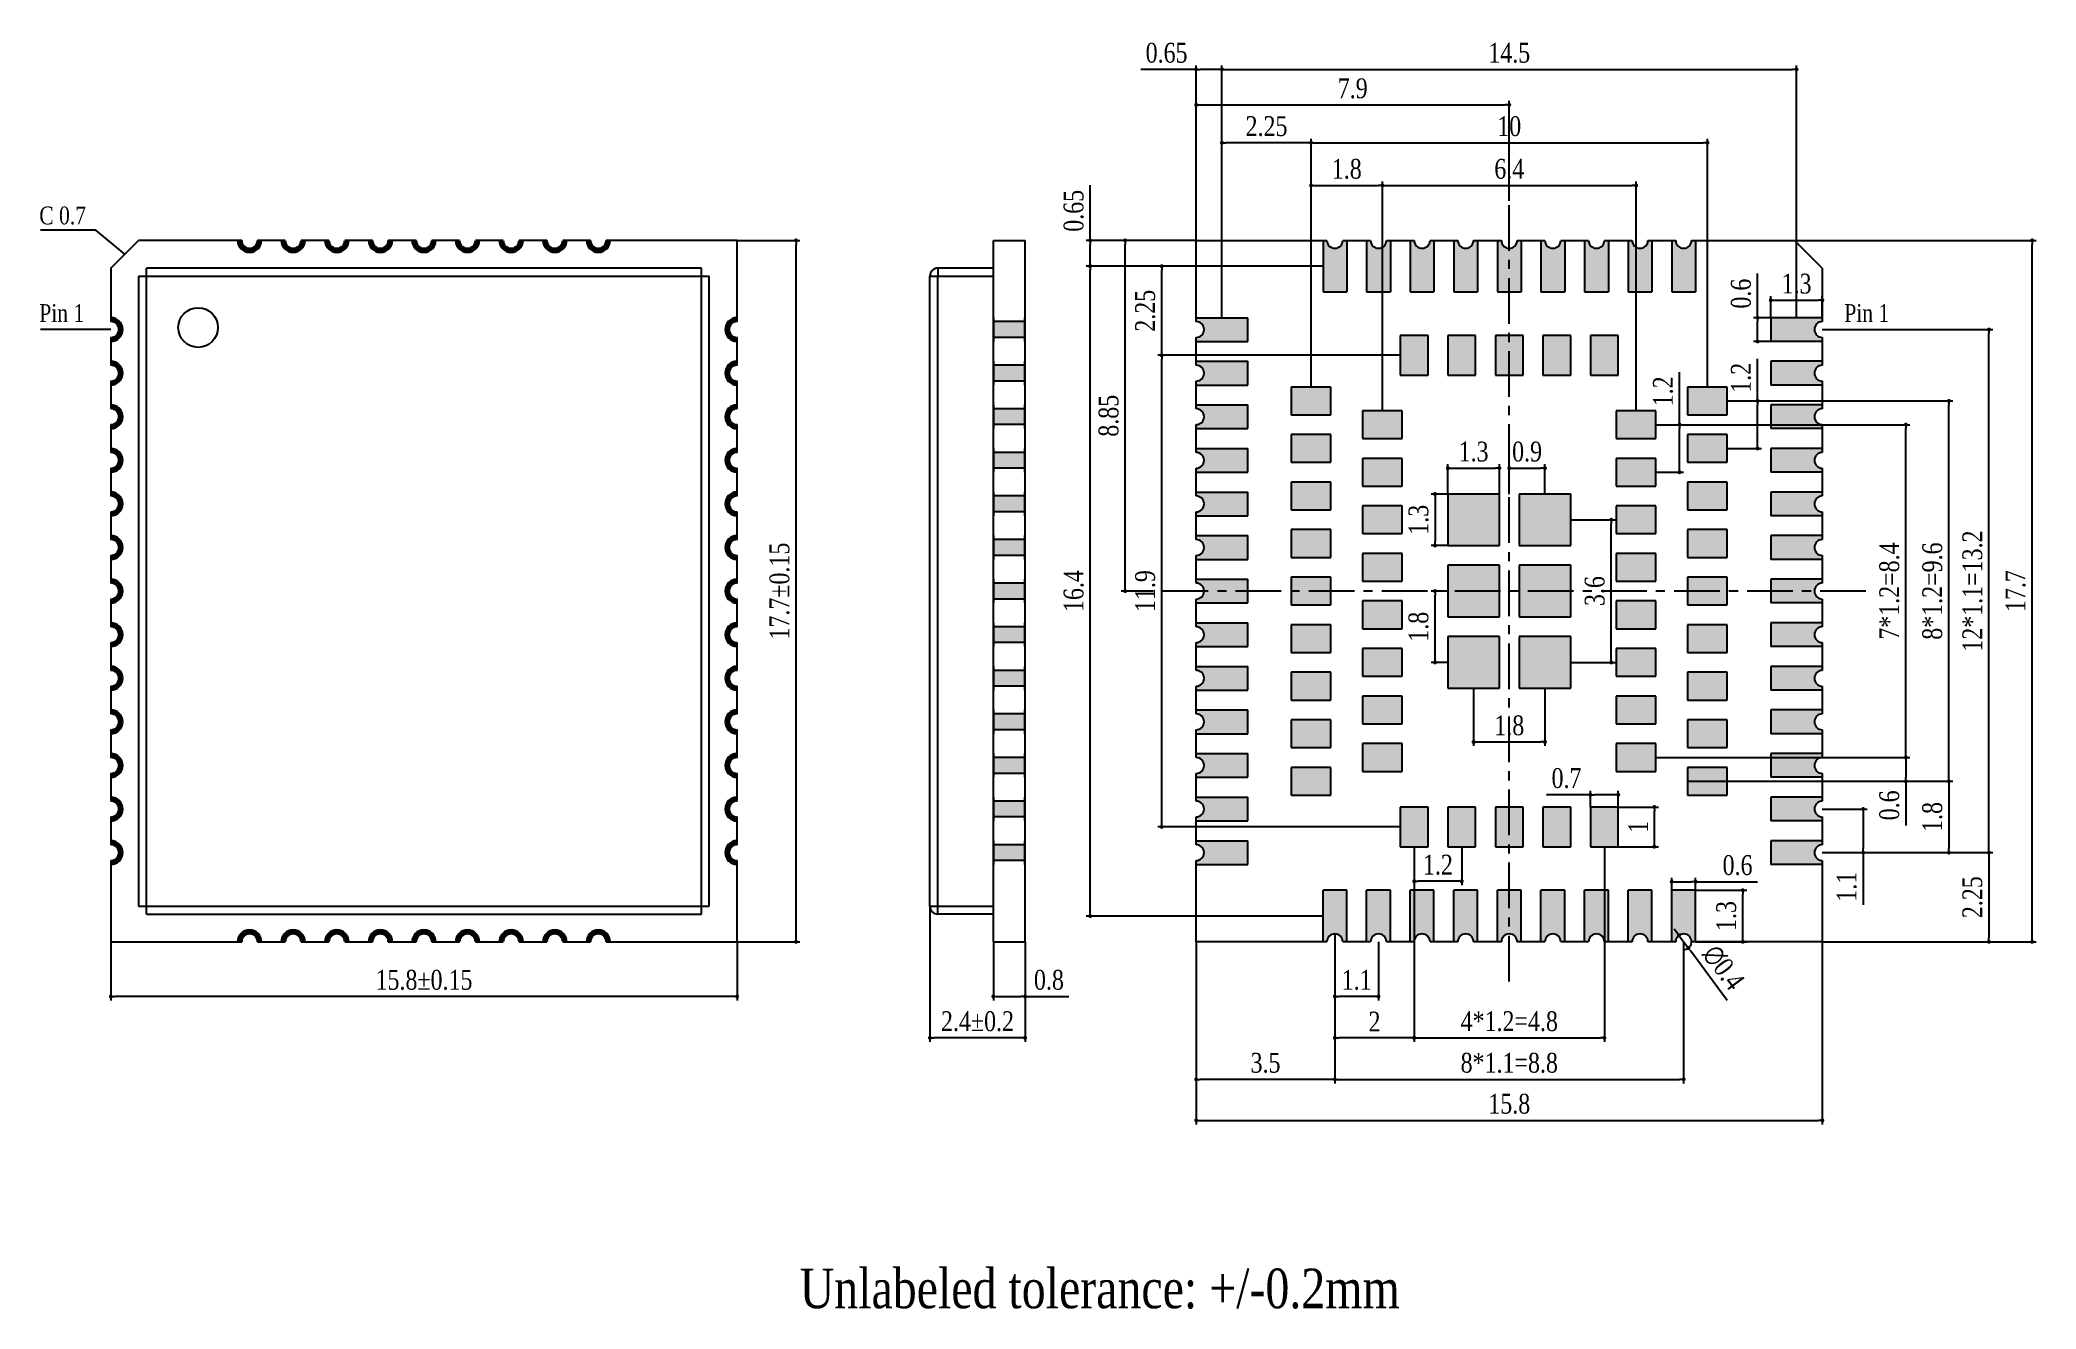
# Model space of a CAD drawing. Header units: millimetres. Extents: x 15541.4 to 15591.8, y 1985.1 to 2017.1.
import ezdxf

# ---------------------------------------------------------------- set-up
doc = ezdxf.new("R2010")
doc.units = ezdxf.units.MM
doc.header["$LTSCALE"] = 30.734
doc.header["$PDMODE"] = 3
doc.header["$PDSIZE"] = 8
doc.linetypes.add('CENTER', pattern=[0.6, 0.375, -0.075, 0.075, -0.075])
doc.layers.get('0').update_dxf_attribs({"linetype": 'CONTINUOUS'})
doc.layers.get('Defpoints').update_dxf_attribs({"linetype": 'CONTINUOUS'})
for name, color, linetype in [('01 实线', 7, 'CONTINUOUS'), ('02___PRT_ALL_AXES', 7, 'CONTINUOUS'), ('03 标注', 3, 'CONTINUOUS'), ('05 中心线', 50, 'CENTER')]:
    doc.layers.add(name, color=color, linetype=linetype)
doc.styles.add('ST1', font='times.ttf', dxfattribs={"width": 0.8})
doc.dimstyles.new('ST-2_H2.5', dxfattribs={"dimscale": 0.2, "dimtxt": 2.5, "dimasz": 0.5, "dimexe": 0.5, "dimexo": 0, "dimgap": 0.8, "dimtad": 1, "dimdec": 3, "dimzin": 9, "dimdsep": 46, "dimtxsty": 'ST1', "dimblk": 'DOT', "dimcen": 0.1, "dimclrd": 256, "dimclre": 256, "dimclrt": 256, "dimadec": 0, "dimazin": 0, "dimtp": 0.1, "dimtm": 0.1, "dimtfac": 1, "dimtdec": 3, "dimtmove": 0, "dimatfit": 3, "dimfxl": 0, "dimtolj": 1, "dimlwd": -1, "dimlwe": -1, "dimarcsym": 0})

msp = doc.modelspace()

# ---------------------------------------------------------------- texts
at = {"layer": '01 实线', "insert": (15560.5756, 1986.1283), "char_height": 1, "width": 17.274882, "attachment_point": 1, "style": 'ST1'}
msp.add_mtext('Unlabeled tolerance: +/-0.2mm', dxfattribs=at)
at = {"layer": '03 标注', "ltscale": 0.05, "char_height": 0.45, "attachment_point": 1, "style": 'ST1'}
for s, insert in [('{\\C0;C 0.7}', (15541.3878, 2012.9307)), ('{\\C0;Pin 1}', (15541.3878, 2010.4675)), ('{\\C0;Pin 1}', (15586.9366, 2010.4675))]:
    msp.add_mtext_dynamic_manual_height_columns(s, width=1.114843, gutter_width=15, heights=[0], dxfattribs=dict(at, insert=insert))

# ---------------------------------------------------------------- blocks, each defined once
blk = doc.blocks.new('_Dot')
at = {"color": 0, "linetype": 'ByBlock', "lineweight": -2}
blk.add_line((-0.5, 0), (-1, 0), dxfattribs=at)
at = {"color": 0, "linetype": 'ByBlock', "const_width": 0.5}
blk.add_lwpolyline([(-0.25, 0, 1), (0.25, 0, 1)], format="xyb", close=True, dxfattribs=at)
blk = doc.blocks.new('*D31')
at = {"layer": '01 实线'}
for p, q in [((15543.195, 1994.376), (15543.195, 1992.896)), ((15558.995, 1994.376), (15558.995, 1992.896)), ((15558.895, 1992.996), (15543.295, 1992.996))]:
    blk.add_line(p, q, dxfattribs=at)
at = {"layer": 'Defpoints', "color": 0}
for p in [(15543.195, 1994.376), (15558.995, 1994.376), (15543.195, 1992.996)]:
    blk.add_point(p, dxfattribs=at)
at = {"layer": '01 实线', "xscale": 0.1, "yscale": 0.1, "zscale": 0.1, "rotation": 180}
blk.add_blockref('_Dot', (15543.195, 1992.996), dxfattribs=at)
at = {"layer": '01 实线', "xscale": 0.1, "yscale": 0.1, "zscale": 0.1}
blk.add_blockref('_Dot', (15558.995, 1992.996), dxfattribs=at)
at = {"layer": '01 实线', "insert": (15551.095, 1993.411), "char_height": 0.5, "attachment_point": 5, "style": 'ST1'}
blk.add_mtext('\\A1;15.8±0.15', dxfattribs=at)
blk = doc.blocks.new('*D32')
at = {"layer": '01 实线'}
for p, q in [((15558.995, 2012.076), (15560.583, 2012.076)), ((15560.483, 1994.476), (15560.483, 2011.976)), ((15558.995, 1994.376), (15560.583, 1994.376))]:
    blk.add_line(p, q, dxfattribs=at)
at = {"layer": 'Defpoints', "color": 0}
for p in [(15558.995, 2012.076), (15560.483, 2012.076), (15558.995, 1994.376)]:
    blk.add_point(p, dxfattribs=at)
at = {"layer": '01 实线', "xscale": 0.1, "yscale": 0.1, "zscale": 0.1}
for p, rotation in [((15560.483, 2012.076), 90), ((15560.483, 1994.376), 270)]:
    blk.add_blockref('_Dot', p, dxfattribs=dict(at, rotation=rotation))
at = {"layer": '01 实线', "insert": (15560.068, 2003.226), "char_height": 0.5, "attachment_point": 5, "rotation": 90, "style": 'ST1'}
blk.add_mtext('\\A1;17.7±0.15', dxfattribs=at)
blk = doc.blocks.new('*D33')
at = {"layer": '01 实线'}
for p, q in [((15563.863, 1995.276), (15563.863, 1991.852)), ((15566.263, 1994.376), (15566.263, 1991.852)), ((15566.163, 1991.952), (15563.963, 1991.952))]:
    blk.add_line(p, q, dxfattribs=at)
at = {"layer": 'Defpoints', "color": 0}
for p in [(15563.863, 1995.276), (15566.263, 1994.376), (15563.863, 1991.952)]:
    blk.add_point(p, dxfattribs=at)
at = {"layer": '01 实线', "xscale": 0.1, "yscale": 0.1, "zscale": 0.1, "rotation": 180}
blk.add_blockref('_Dot', (15563.863, 1991.952), dxfattribs=at)
at = {"layer": '01 实线', "xscale": 0.1, "yscale": 0.1, "zscale": 0.1}
blk.add_blockref('_Dot', (15566.263, 1991.952), dxfattribs=at)
at = {"layer": '01 实线', "insert": (15565.063, 1992.367), "char_height": 0.5, "attachment_point": 5, "style": 'ST1'}
blk.add_mtext('\\A1;2.4±0.2', dxfattribs=at)
blk = doc.blocks.new('*D34')
at = {"layer": '01 实线'}
for p, q in [((15565.463, 1994.376), (15565.463, 1992.896)), ((15566.263, 1994.376), (15566.263, 1992.896)), ((15565.563, 1992.996), (15566.163, 1992.996)), ((15566.263, 1992.996), (15567.366, 1992.996))]:
    blk.add_line(p, q, dxfattribs=at)
at = {"layer": 'Defpoints', "color": 0}
for p in [(15565.463, 1994.376), (15566.263, 1994.376), (15566.263, 1992.996)]:
    blk.add_point(p, dxfattribs=at)
at = {"layer": '01 实线', "xscale": 0.1, "yscale": 0.1, "zscale": 0.1, "rotation": 180}
blk.add_blockref('_Dot', (15565.463, 1992.996), dxfattribs=at)
at = {"layer": '01 实线', "xscale": 0.1, "yscale": 0.1, "zscale": 0.1}
blk.add_blockref('_Dot', (15566.263, 1992.996), dxfattribs=at)
at = {"layer": '01 实线', "insert": (15566.865, 1993.411), "char_height": 0.5, "attachment_point": 5, "style": 'ST1'}
blk.add_mtext('\\A1;0.8', dxfattribs=at)
blk = doc.blocks.new('*D35')
at = {"layer": '01 实线'}
for p, q in [((15570.581, 1994.376), (15570.581, 1989.769)), ((15586.381, 1994.376), (15586.381, 1989.769)), ((15570.681, 1989.869), (15586.281, 1989.869))]:
    blk.add_line(p, q, dxfattribs=at)
at = {"layer": 'Defpoints', "color": 0}
for p in [(15570.581, 1994.376), (15586.381, 1994.376), (15586.381, 1989.869)]:
    blk.add_point(p, dxfattribs=at)
at = {"layer": '01 实线', "xscale": 0.1, "yscale": 0.1, "zscale": 0.1, "rotation": 180}
blk.add_blockref('_Dot', (15570.581, 1989.869), dxfattribs=at)
at = {"layer": '01 实线', "xscale": 0.1, "yscale": 0.1, "zscale": 0.1}
blk.add_blockref('_Dot', (15586.381, 1989.869), dxfattribs=at)
at = {"layer": '01 实线', "insert": (15578.481, 1990.284), "char_height": 0.5, "attachment_point": 5, "style": 'ST1'}
blk.add_mtext('\\A1;15.8', dxfattribs=at)
blk = doc.blocks.new('*D36')
at = {"layer": '01 实线'}
for p, q in [((15570.581, 1994.376), (15570.581, 1990.803)), ((15574.081, 1994.376), (15574.081, 1990.803)), ((15573.981, 1990.903), (15570.681, 1990.903))]:
    blk.add_line(p, q, dxfattribs=at)
at = {"layer": 'Defpoints', "color": 0}
for p in [(15570.581, 1994.376), (15574.081, 1994.376), (15570.581, 1990.903)]:
    blk.add_point(p, dxfattribs=at)
at = {"layer": '01 实线', "xscale": 0.1, "yscale": 0.1, "zscale": 0.1, "rotation": 180}
blk.add_blockref('_Dot', (15570.581, 1990.903), dxfattribs=at)
at = {"layer": '01 实线', "xscale": 0.1, "yscale": 0.1, "zscale": 0.1}
blk.add_blockref('_Dot', (15574.081, 1990.903), dxfattribs=at)
at = {"layer": '01 实线', "insert": (15572.331, 1991.318), "char_height": 0.5, "attachment_point": 5, "style": 'ST1'}
blk.add_mtext('\\A1;3.5', dxfattribs=at)
blk = doc.blocks.new('*D37')
at = {"layer": '01 实线'}
for p, q in [((15574.081, 1994.376), (15574.081, 1990.803)), ((15582.881, 1994.376), (15582.881, 1990.803)), ((15574.181, 1990.903), (15582.781, 1990.903))]:
    blk.add_line(p, q, dxfattribs=at)
at = {"layer": 'Defpoints', "color": 0}
for p in [(15574.081, 1994.376), (15582.881, 1994.376), (15582.881, 1990.903)]:
    blk.add_point(p, dxfattribs=at)
at = {"layer": '01 实线', "xscale": 0.1, "yscale": 0.1, "zscale": 0.1, "rotation": 180}
blk.add_blockref('_Dot', (15574.081, 1990.903), dxfattribs=at)
at = {"layer": '01 实线', "xscale": 0.1, "yscale": 0.1, "zscale": 0.1}
blk.add_blockref('_Dot', (15582.881, 1990.903), dxfattribs=at)
at = {"layer": '01 实线', "insert": (15578.481, 1991.318), "char_height": 0.5, "attachment_point": 5, "style": 'ST1'}
blk.add_mtext('\\A1;8*1.1=8.8', dxfattribs=at)
blk = doc.blocks.new('*D38')
at = {"layer": '01 实线'}
for p, q in [((15585.681, 2012.076), (15591.775, 2012.076)), ((15591.675, 1994.476), (15591.675, 2011.976)), ((15586.381, 1994.376), (15591.775, 1994.376))]:
    blk.add_line(p, q, dxfattribs=at)
at = {"layer": 'Defpoints', "color": 0}
for p in [(15585.681, 2012.076), (15591.675, 2012.076), (15586.381, 1994.376)]:
    blk.add_point(p, dxfattribs=at)
at = {"layer": '01 实线', "xscale": 0.1, "yscale": 0.1, "zscale": 0.1}
for p, rotation in [((15591.675, 2012.076), 90), ((15591.675, 1994.376), 270)]:
    blk.add_blockref('_Dot', p, dxfattribs=dict(at, rotation=rotation))
at = {"layer": '01 实线', "insert": (15591.26, 2003.226), "char_height": 0.5, "attachment_point": 5, "rotation": 90, "style": 'ST1'}
blk.add_mtext('\\A1;17.7', dxfattribs=at)
blk = doc.blocks.new('*D39')
at = {"layer": '01 实线'}
for p, q in [((15586.381, 1996.626), (15590.685, 1996.626)), ((15590.585, 1996.526), (15590.585, 1994.476)), ((15586.381, 1994.376), (15590.685, 1994.376))]:
    blk.add_line(p, q, dxfattribs=at)
at = {"layer": 'Defpoints', "color": 0}
for p in [(15586.381, 1996.626), (15586.381, 1994.376), (15590.585, 1994.376)]:
    blk.add_point(p, dxfattribs=at)
at = {"layer": '01 实线', "xscale": 0.1, "yscale": 0.1, "zscale": 0.1}
for p, rotation in [((15590.585, 1996.626), 90), ((15590.585, 1994.376), 270)]:
    blk.add_blockref('_Dot', p, dxfattribs=dict(at, rotation=rotation))
at = {"layer": '01 实线', "insert": (15590.17, 1995.501), "char_height": 0.5, "attachment_point": 5, "rotation": 90, "style": 'ST1'}
blk.add_mtext('\\A1;2.25', dxfattribs=at)
blk = doc.blocks.new('*D40')
at = {"layer": '01 实线'}
for p, q in [((15586.381, 2009.826), (15590.685, 2009.826)), ((15590.585, 1996.726), (15590.585, 2009.726)), ((15586.381, 1996.626), (15590.685, 1996.626))]:
    blk.add_line(p, q, dxfattribs=at)
at = {"layer": 'Defpoints', "color": 0}
for p in [(15586.381, 2009.826), (15590.585, 2009.826), (15586.381, 1996.626)]:
    blk.add_point(p, dxfattribs=at)
at = {"layer": '01 实线', "xscale": 0.1, "yscale": 0.1, "zscale": 0.1}
for p, rotation in [((15590.585, 2009.826), 90), ((15590.585, 1996.626), 270)]:
    blk.add_blockref('_Dot', p, dxfattribs=dict(at, rotation=rotation))
at = {"layer": '01 实线', "insert": (15590.17, 2003.226), "char_height": 0.5, "attachment_point": 5, "rotation": 90, "style": 'ST1'}
blk.add_mtext('\\A1;12*1.1=13.2', dxfattribs=at)
blk = doc.blocks.new('*D41')
at = {"layer": '01 实线'}
for p, q in [((15576.081, 1996.776), (15576.081, 1991.852)), ((15574.081, 1994.576), (15574.081, 1991.852)), ((15575.981, 1991.952), (15574.181, 1991.952))]:
    blk.add_line(p, q, dxfattribs=at)
at = {"layer": 'Defpoints', "color": 0}
for p in [(15576.081, 1996.776), (15574.081, 1994.576), (15574.081, 1991.952)]:
    blk.add_point(p, dxfattribs=at)
at = {"layer": '01 实线', "xscale": 0.1, "yscale": 0.1, "zscale": 0.1, "rotation": 180}
blk.add_blockref('_Dot', (15574.081, 1991.952), dxfattribs=at)
at = {"layer": '01 实线', "xscale": 0.1, "yscale": 0.1, "zscale": 0.1}
blk.add_blockref('_Dot', (15576.081, 1991.952), dxfattribs=at)
at = {"layer": '01 实线', "insert": (15575.081, 1992.362), "char_height": 0.5, "attachment_point": 5, "style": 'ST1'}
blk.add_mtext('\\A1;2', dxfattribs=at)
blk = doc.blocks.new('*D42')
at = {"layer": '01 实线'}
for p, q in [((15576.081, 1996.776), (15576.081, 1991.852)), ((15580.881, 1996.776), (15580.881, 1991.852)), ((15576.181, 1991.952), (15580.781, 1991.952))]:
    blk.add_line(p, q, dxfattribs=at)
at = {"layer": 'Defpoints', "color": 0}
for p in [(15576.081, 1996.776), (15580.881, 1996.776), (15580.881, 1991.952)]:
    blk.add_point(p, dxfattribs=at)
at = {"layer": '01 实线', "xscale": 0.1, "yscale": 0.1, "zscale": 0.1, "rotation": 180}
blk.add_blockref('_Dot', (15576.081, 1991.952), dxfattribs=at)
at = {"layer": '01 实线', "xscale": 0.1, "yscale": 0.1, "zscale": 0.1}
blk.add_blockref('_Dot', (15580.881, 1991.952), dxfattribs=at)
at = {"layer": '01 实线', "insert": (15578.481, 1992.367), "char_height": 0.5, "attachment_point": 5, "style": 'ST1'}
blk.add_mtext('\\A1;4*1.2=4.8', dxfattribs=at)
blk = doc.blocks.new('*D43')
at = {"layer": '01 实线'}
for p, q in [((15583.981, 1998.426), (15589.674, 1998.426)), ((15589.574, 1998.326), (15589.574, 1996.726)), ((15586.381, 1996.626), (15589.674, 1996.626))]:
    blk.add_line(p, q, dxfattribs=at)
at = {"layer": 'Defpoints', "color": 0}
for p in [(15583.981, 1998.426), (15586.381, 1996.626), (15589.574, 1996.626)]:
    blk.add_point(p, dxfattribs=at)
at = {"layer": '01 实线', "xscale": 0.1, "yscale": 0.1, "zscale": 0.1}
for p, rotation in [((15589.574, 1998.426), 90), ((15589.574, 1996.626), 270)]:
    blk.add_blockref('_Dot', p, dxfattribs=dict(at, rotation=rotation))
at = {"layer": '01 实线', "insert": (15589.159, 1997.526), "char_height": 0.5, "attachment_point": 5, "rotation": 90, "style": 'ST1'}
blk.add_mtext('\\A1;1.8', dxfattribs=at)
blk = doc.blocks.new('*D44')
at = {"layer": '01 实线'}
for p, q in [((15583.981, 2008.026), (15589.674, 2008.026)), ((15589.574, 1998.526), (15589.574, 2007.926)), ((15583.981, 1998.426), (15589.674, 1998.426))]:
    blk.add_line(p, q, dxfattribs=at)
at = {"layer": 'Defpoints', "color": 0}
for p in [(15583.981, 2008.026), (15589.574, 2008.026), (15583.981, 1998.426)]:
    blk.add_point(p, dxfattribs=at)
at = {"layer": '01 实线', "xscale": 0.1, "yscale": 0.1, "zscale": 0.1}
for p, rotation in [((15589.574, 2008.026), 90), ((15589.574, 1998.426), 270)]:
    blk.add_blockref('_Dot', p, dxfattribs=dict(at, rotation=rotation))
at = {"layer": '01 实线', "insert": (15589.159, 2003.226), "char_height": 0.5, "attachment_point": 5, "rotation": 90, "style": 'ST1'}
blk.add_mtext('\\A1;8*1.2=9.6', dxfattribs=at)
blk = doc.blocks.new('*D45')
at = {"layer": '01 实线'}
for p, q in [((15582.181, 1999.026), (15588.589, 1999.026)), ((15588.489, 1998.926), (15588.489, 1998.526)), ((15582.981, 1998.426), (15588.589, 1998.426)), ((15588.489, 1998.426), (15588.489, 1997.312))]:
    blk.add_line(p, q, dxfattribs=at)
at = {"layer": 'Defpoints', "color": 0}
for p in [(15582.181, 1999.026), (15582.981, 1998.426), (15588.489, 1998.426)]:
    blk.add_point(p, dxfattribs=at)
at = {"layer": '01 实线', "xscale": 0.1, "yscale": 0.1, "zscale": 0.1}
for p, rotation in [((15588.489, 1999.026), 90), ((15588.489, 1998.426), 270)]:
    blk.add_blockref('_Dot', p, dxfattribs=dict(at, rotation=rotation))
at = {"layer": '01 实线', "insert": (15588.074, 1997.819), "char_height": 0.5, "attachment_point": 5, "rotation": 90, "style": 'ST1'}
blk.add_mtext('\\A1;0.6', dxfattribs=at)
blk = doc.blocks.new('*D46')
at = {"layer": '01 实线'}
for p, q in [((15582.181, 2007.426), (15588.589, 2007.426)), ((15588.489, 1999.126), (15588.489, 2007.326)), ((15582.181, 1999.026), (15588.589, 1999.026))]:
    blk.add_line(p, q, dxfattribs=at)
at = {"layer": 'Defpoints', "color": 0}
for p in [(15582.181, 2007.426), (15588.489, 2007.426), (15582.181, 1999.026)]:
    blk.add_point(p, dxfattribs=at)
at = {"layer": '01 实线', "xscale": 0.1, "yscale": 0.1, "zscale": 0.1}
for p, rotation in [((15588.489, 2007.426), 90), ((15588.489, 1999.026), 270)]:
    blk.add_blockref('_Dot', p, dxfattribs=dict(at, rotation=rotation))
at = {"layer": '01 实线', "insert": (15588.074, 2003.226), "char_height": 0.5, "attachment_point": 5, "rotation": 90, "style": 'ST1'}
blk.add_mtext('\\A1;7*1.2=8.4', dxfattribs=at)
blk = doc.blocks.new('*D47')
at = {"layer": '01 实线'}
for p, q in [((15573.481, 2008.376), (15573.481, 2014.641)), ((15573.581, 2014.541), (15583.381, 2014.541)), ((15583.481, 2008.376), (15583.481, 2014.641))]:
    blk.add_line(p, q, dxfattribs=at)
at = {"layer": 'Defpoints', "color": 0}
for p in [(15583.481, 2014.541), (15573.481, 2008.376), (15583.481, 2008.376)]:
    blk.add_point(p, dxfattribs=at)
at = {"layer": '01 实线', "xscale": 0.1, "yscale": 0.1, "zscale": 0.1, "rotation": 180}
blk.add_blockref('_Dot', (15573.481, 2014.541), dxfattribs=at)
at = {"layer": '01 实线', "xscale": 0.1, "yscale": 0.1, "zscale": 0.1}
blk.add_blockref('_Dot', (15583.481, 2014.541), dxfattribs=at)
at = {"layer": '01 实线', "insert": (15578.481, 2014.955), "char_height": 0.5, "attachment_point": 5, "style": 'ST1'}
blk.add_mtext('\\A1;10', dxfattribs=at)
blk = doc.blocks.new('*D48')
at = {"layer": '01 实线'}
for p, q in [((15575.281, 2007.776), (15575.281, 2013.562)), ((15575.381, 2013.462), (15581.581, 2013.462)), ((15581.681, 2007.776), (15581.681, 2013.562))]:
    blk.add_line(p, q, dxfattribs=at)
at = {"layer": 'Defpoints', "color": 0}
for p in [(15581.681, 2013.462), (15575.281, 2007.776), (15581.681, 2007.776)]:
    blk.add_point(p, dxfattribs=at)
at = {"layer": '01 实线', "xscale": 0.1, "yscale": 0.1, "zscale": 0.1, "rotation": 180}
blk.add_blockref('_Dot', (15575.281, 2013.462), dxfattribs=at)
at = {"layer": '01 实线', "xscale": 0.1, "yscale": 0.1, "zscale": 0.1}
blk.add_blockref('_Dot', (15581.681, 2013.462), dxfattribs=at)
at = {"layer": '01 实线', "insert": (15578.481, 2013.878), "char_height": 0.5, "attachment_point": 5, "style": 'ST1'}
blk.add_mtext('\\A1;6.4', dxfattribs=at)
blk = doc.blocks.new('*D49')
at = {"layer": '01 实线'}
for p, q in [((15571.231, 2010.126), (15571.231, 2016.492)), ((15571.331, 2016.392), (15585.631, 2016.392)), ((15585.731, 2010.126), (15585.731, 2016.492))]:
    blk.add_line(p, q, dxfattribs=at)
at = {"layer": 'Defpoints', "color": 0}
for p in [(15585.731, 2016.392), (15571.231, 2010.126), (15585.731, 2010.126)]:
    blk.add_point(p, dxfattribs=at)
at = {"layer": '01 实线', "xscale": 0.1, "yscale": 0.1, "zscale": 0.1, "rotation": 180}
blk.add_blockref('_Dot', (15571.231, 2016.392), dxfattribs=at)
at = {"layer": '01 实线', "xscale": 0.1, "yscale": 0.1, "zscale": 0.1}
blk.add_blockref('_Dot', (15585.731, 2016.392), dxfattribs=at)
at = {"layer": '01 实线', "insert": (15578.481, 2016.807), "char_height": 0.5, "attachment_point": 5, "style": 'ST1'}
blk.add_mtext('\\A1;14.5', dxfattribs=at)
blk = doc.blocks.new('*D50')
at = {"layer": '01 实线'}
for p, q in [((15570.581, 2016.392), (15569.188, 2016.392)), ((15570.581, 2012.076), (15570.581, 2016.492)), ((15571.131, 2016.392), (15570.681, 2016.392)), ((15571.231, 2010.126), (15571.231, 2016.492))]:
    blk.add_line(p, q, dxfattribs=at)
at = {"layer": 'Defpoints', "color": 0}
for p in [(15570.581, 2016.392), (15570.581, 2012.076), (15571.231, 2010.126)]:
    blk.add_point(p, dxfattribs=at)
at = {"layer": '01 实线', "xscale": 0.1, "yscale": 0.1, "zscale": 0.1, "rotation": 180}
blk.add_blockref('_Dot', (15570.581, 2016.392), dxfattribs=at)
at = {"layer": '01 实线', "xscale": 0.1, "yscale": 0.1, "zscale": 0.1}
blk.add_blockref('_Dot', (15571.231, 2016.392), dxfattribs=at)
at = {"layer": '01 实线', "insert": (15569.834, 2016.807), "char_height": 0.5, "attachment_point": 5, "style": 'ST1'}
blk.add_mtext('\\A1;0.65', dxfattribs=at)
blk = doc.blocks.new('*D51')
at = {"layer": '01 实线'}
for p, q in [((15571.231, 2010.126), (15571.231, 2014.641)), ((15573.381, 2014.541), (15571.331, 2014.541)), ((15573.481, 2008.376), (15573.481, 2014.641))]:
    blk.add_line(p, q, dxfattribs=at)
at = {"layer": 'Defpoints', "color": 0}
for p in [(15571.231, 2014.541), (15571.231, 2010.126), (15573.481, 2008.376)]:
    blk.add_point(p, dxfattribs=at)
at = {"layer": '01 实线', "xscale": 0.1, "yscale": 0.1, "zscale": 0.1, "rotation": 180}
blk.add_blockref('_Dot', (15571.231, 2014.541), dxfattribs=at)
at = {"layer": '01 实线', "xscale": 0.1, "yscale": 0.1, "zscale": 0.1}
blk.add_blockref('_Dot', (15573.481, 2014.541), dxfattribs=at)
at = {"layer": '01 实线', "insert": (15572.356, 2014.956), "char_height": 0.5, "attachment_point": 5, "style": 'ST1'}
blk.add_mtext('\\A1;2.25', dxfattribs=at)
blk = doc.blocks.new('*D52')
at = {"layer": '01 实线'}
for p, q in [((15573.481, 2008.376), (15573.481, 2013.562)), ((15573.581, 2013.462), (15575.181, 2013.462)), ((15575.281, 2007.776), (15575.281, 2013.562))]:
    blk.add_line(p, q, dxfattribs=at)
at = {"layer": 'Defpoints', "color": 0}
for p in [(15575.281, 2013.462), (15573.481, 2008.376), (15575.281, 2007.776)]:
    blk.add_point(p, dxfattribs=at)
at = {"layer": '01 实线', "xscale": 0.1, "yscale": 0.1, "zscale": 0.1, "rotation": 180}
blk.add_blockref('_Dot', (15573.481, 2013.462), dxfattribs=at)
at = {"layer": '01 实线', "xscale": 0.1, "yscale": 0.1, "zscale": 0.1}
blk.add_blockref('_Dot', (15575.281, 2013.462), dxfattribs=at)
at = {"layer": '01 实线', "insert": (15574.381, 2013.878), "char_height": 0.5, "attachment_point": 5, "style": 'ST1'}
blk.add_mtext('\\A1;1.8', dxfattribs=at)
blk = doc.blocks.new('*D53')
at = {"layer": '01 实线'}
for p, q in [((15573.781, 2011.426), (15567.806, 2011.426)), ((15567.906, 1995.126), (15567.906, 2011.326)), ((15573.781, 1995.026), (15567.806, 1995.026))]:
    blk.add_line(p, q, dxfattribs=at)
at = {"layer": 'Defpoints', "color": 0}
for p in [(15567.906, 2011.426), (15573.781, 2011.426), (15573.781, 1995.026)]:
    blk.add_point(p, dxfattribs=at)
at = {"layer": '01 实线', "xscale": 0.1, "yscale": 0.1, "zscale": 0.1}
for p, rotation in [((15567.906, 2011.426), 90), ((15567.906, 1995.026), 270)]:
    blk.add_blockref('_Dot', p, dxfattribs=dict(at, rotation=rotation))
at = {"layer": '01 实线', "insert": (15567.491, 2003.226), "char_height": 0.5, "attachment_point": 5, "rotation": 90, "style": 'ST1'}
blk.add_mtext('\\A1;16.4', dxfattribs=at)
blk = doc.blocks.new('*D54')
at = {"layer": '01 实线'}
for p, q in [((15575.731, 2009.176), (15569.611, 2009.176)), ((15569.711, 1997.376), (15569.711, 2009.076)), ((15575.731, 1997.276), (15569.611, 1997.276))]:
    blk.add_line(p, q, dxfattribs=at)
at = {"layer": 'Defpoints', "color": 0}
for p in [(15569.711, 2009.176), (15575.731, 2009.176), (15575.731, 1997.276)]:
    blk.add_point(p, dxfattribs=at)
at = {"layer": '01 实线', "xscale": 0.1, "yscale": 0.1, "zscale": 0.1}
for p, rotation in [((15569.711, 2009.176), 90), ((15569.711, 1997.276), 270)]:
    blk.add_blockref('_Dot', p, dxfattribs=dict(at, rotation=rotation))
at = {"layer": '01 实线', "insert": (15569.296, 2003.226), "char_height": 0.5, "attachment_point": 5, "rotation": 90, "style": 'ST1'}
blk.add_mtext('\\A1;11.9', dxfattribs=at)
blk = doc.blocks.new('*D55')
at = {"layer": '01 实线'}
for p, q in [((15573.781, 2011.426), (15569.611, 2011.426)), ((15569.711, 2009.276), (15569.711, 2011.326)), ((15575.731, 2009.176), (15569.611, 2009.176))]:
    blk.add_line(p, q, dxfattribs=at)
at = {"layer": 'Defpoints', "color": 0}
for p in [(15569.711, 2011.426), (15573.781, 2011.426), (15575.731, 2009.176)]:
    blk.add_point(p, dxfattribs=at)
at = {"layer": '01 实线', "xscale": 0.1, "yscale": 0.1, "zscale": 0.1}
for p, rotation in [((15569.711, 2011.426), 90), ((15569.711, 2009.176), 270)]:
    blk.add_blockref('_Dot', p, dxfattribs=dict(at, rotation=rotation))
at = {"layer": '01 实线', "insert": (15569.296, 2010.301), "char_height": 0.5, "attachment_point": 5, "rotation": 90, "style": 'ST1'}
blk.add_mtext('\\A1;2.25', dxfattribs=at)
blk = doc.blocks.new('*D56')
at = {"layer": '01 实线'}
for p, q in [((15577.581, 2000.776), (15577.581, 1999.318)), ((15579.381, 2000.776), (15579.381, 1999.318)), ((15577.681, 1999.418), (15579.281, 1999.418))]:
    blk.add_line(p, q, dxfattribs=at)
at = {"layer": 'Defpoints', "color": 0}
for p in [(15577.581, 2000.776), (15579.381, 2000.776), (15579.381, 1999.418)]:
    blk.add_point(p, dxfattribs=at)
at = {"layer": '01 实线', "xscale": 0.1, "yscale": 0.1, "zscale": 0.1, "rotation": 180}
blk.add_blockref('_Dot', (15577.581, 1999.418), dxfattribs=at)
at = {"layer": '01 实线', "xscale": 0.1, "yscale": 0.1, "zscale": 0.1}
blk.add_blockref('_Dot', (15579.381, 1999.418), dxfattribs=at)
at = {"layer": '01 实线', "insert": (15578.481, 1999.833), "char_height": 0.5, "attachment_point": 5, "style": 'ST1'}
blk.add_mtext('\\A1;1.8', dxfattribs=at)
blk = doc.blocks.new('*D57')
at = {"layer": '01 实线'}
for p, q in [((15580.031, 2005.026), (15581.155, 2005.026)), ((15581.055, 2001.526), (15581.055, 2004.926)), ((15580.031, 2001.426), (15581.155, 2001.426))]:
    blk.add_line(p, q, dxfattribs=at)
at = {"layer": 'Defpoints', "color": 0}
for p in [(15580.031, 2005.026), (15581.055, 2005.026), (15580.031, 2001.426)]:
    blk.add_point(p, dxfattribs=at)
at = {"layer": '01 实线', "xscale": 0.1, "yscale": 0.1, "zscale": 0.1}
for p, rotation in [((15581.055, 2005.026), 90), ((15581.055, 2001.426), 270)]:
    blk.add_blockref('_Dot', p, dxfattribs=dict(at, rotation=rotation))
at = {"layer": '01 实线', "insert": (15580.64, 2003.226), "char_height": 0.5, "attachment_point": 5, "rotation": 90, "style": 'ST1'}
blk.add_mtext('\\A1;3.6', dxfattribs=at)
blk = doc.blocks.new('*D58')
at = {"layer": '01 实线'}
for p, q in [((15576.931, 2003.226), (15576.508, 2003.226)), ((15576.608, 2001.526), (15576.608, 2003.126)), ((15576.931, 2001.426), (15576.508, 2001.426))]:
    blk.add_line(p, q, dxfattribs=at)
at = {"layer": 'Defpoints', "color": 0}
for p in [(15576.608, 2003.226), (15576.931, 2003.226), (15576.931, 2001.426)]:
    blk.add_point(p, dxfattribs=at)
at = {"layer": '01 实线', "xscale": 0.1, "yscale": 0.1, "zscale": 0.1}
for p, rotation in [((15576.608, 2003.226), 90), ((15576.608, 2001.426), 270)]:
    blk.add_blockref('_Dot', p, dxfattribs=dict(at, rotation=rotation))
at = {"layer": '01 实线', "insert": (15576.193, 2002.326), "char_height": 0.5, "attachment_point": 5, "rotation": 90, "style": 'ST1'}
blk.add_mtext('\\A1;1.8', dxfattribs=at)
blk = doc.blocks.new('*D59')
at = {"layer": '01 实线'}
for p, q in [((15578.481, 2005.676), (15578.481, 2006.428)), ((15578.581, 2006.328), (15579.281, 2006.328)), ((15579.381, 2005.676), (15579.381, 2006.428))]:
    blk.add_line(p, q, dxfattribs=at)
at = {"layer": 'Defpoints', "color": 0}
for p in [(15579.381, 2006.328), (15578.481, 2005.676), (15579.381, 2005.676)]:
    blk.add_point(p, dxfattribs=at)
at = {"layer": '01 实线', "xscale": 0.1, "yscale": 0.1, "zscale": 0.1, "rotation": 180}
blk.add_blockref('_Dot', (15578.481, 2006.328), dxfattribs=at)
at = {"layer": '01 实线', "xscale": 0.1, "yscale": 0.1, "zscale": 0.1}
blk.add_blockref('_Dot', (15579.381, 2006.328), dxfattribs=at)
at = {"layer": '01 实线', "insert": (15578.931, 2006.743), "char_height": 0.5, "attachment_point": 5, "style": 'ST1'}
blk.add_mtext('\\A1;0.9', dxfattribs=at)
blk = doc.blocks.new('*D60')
at = {"layer": '01 实线'}
for p, q in [((15576.931, 2005.676), (15576.931, 2006.428)), ((15577.031, 2006.328), (15578.131, 2006.328)), ((15578.231, 2005.676), (15578.231, 2006.428))]:
    blk.add_line(p, q, dxfattribs=at)
at = {"layer": 'Defpoints', "color": 0}
for p in [(15578.231, 2006.328), (15576.931, 2005.676), (15578.231, 2005.676)]:
    blk.add_point(p, dxfattribs=at)
at = {"layer": '01 实线', "xscale": 0.1, "yscale": 0.1, "zscale": 0.1, "rotation": 180}
blk.add_blockref('_Dot', (15576.931, 2006.328), dxfattribs=at)
at = {"layer": '01 实线', "xscale": 0.1, "yscale": 0.1, "zscale": 0.1}
blk.add_blockref('_Dot', (15578.231, 2006.328), dxfattribs=at)
at = {"layer": '01 实线', "insert": (15577.581, 2006.743), "char_height": 0.5, "attachment_point": 5, "style": 'ST1'}
blk.add_mtext('\\A1;1.3', dxfattribs=at)
blk = doc.blocks.new('*D61')
at = {"layer": '01 实线'}
for p, q in [((15576.931, 2005.676), (15576.508, 2005.676)), ((15576.608, 2005.576), (15576.608, 2004.476)), ((15576.931, 2004.376), (15576.508, 2004.376))]:
    blk.add_line(p, q, dxfattribs=at)
at = {"layer": 'Defpoints', "color": 0}
for p in [(15576.931, 2005.676), (15576.608, 2004.376), (15576.931, 2004.376)]:
    blk.add_point(p, dxfattribs=at)
at = {"layer": '01 实线', "xscale": 0.1, "yscale": 0.1, "zscale": 0.1}
for p, rotation in [((15576.608, 2005.676), 90), ((15576.608, 2004.376), 270)]:
    blk.add_blockref('_Dot', p, dxfattribs=dict(at, rotation=rotation))
at = {"layer": '01 实线', "insert": (15576.193, 2005.026), "char_height": 0.5, "attachment_point": 5, "rotation": 90, "style": 'ST1'}
blk.add_mtext('\\A1;1.3', dxfattribs=at)
blk = doc.blocks.new('*D62')
at = {"layer": '01 实线'}
for p, q in [((15583.181, 1995.676), (15584.474, 1995.676)), ((15584.374, 1994.476), (15584.374, 1995.576)), ((15583.181, 1994.376), (15584.474, 1994.376))]:
    blk.add_line(p, q, dxfattribs=at)
at = {"layer": 'Defpoints', "color": 0}
for p in [(15583.181, 1995.676), (15584.374, 1995.676), (15583.181, 1994.376)]:
    blk.add_point(p, dxfattribs=at)
at = {"layer": '01 实线', "xscale": 0.1, "yscale": 0.1, "zscale": 0.1}
for p, rotation in [((15584.374, 1995.676), 90), ((15584.374, 1994.376), 270)]:
    blk.add_blockref('_Dot', p, dxfattribs=dict(at, rotation=rotation))
at = {"layer": '01 实线', "insert": (15583.958, 1995.026), "char_height": 0.5, "attachment_point": 5, "rotation": 90, "style": 'ST1'}
blk.add_mtext('\\A1;1.3', dxfattribs=at)
blk = doc.blocks.new('*D63')
at = {"layer": '01 实线'}
for p, q in [((15582.581, 1995.676), (15582.581, 1995.991)), ((15582.681, 1995.891), (15583.081, 1995.891)), ((15583.181, 1995.676), (15583.181, 1995.991)), ((15583.181, 1995.891), (15584.749, 1995.891))]:
    blk.add_line(p, q, dxfattribs=at)
at = {"layer": 'Defpoints', "color": 0}
for p in [(15582.581, 1995.891), (15582.581, 1995.676), (15583.181, 1995.676)]:
    blk.add_point(p, dxfattribs=at)
at = {"layer": '01 实线', "xscale": 0.1, "yscale": 0.1, "zscale": 0.1, "rotation": 180}
blk.add_blockref('_Dot', (15582.581, 1995.891), dxfattribs=at)
at = {"layer": '01 实线', "xscale": 0.1, "yscale": 0.1, "zscale": 0.1}
blk.add_blockref('_Dot', (15583.181, 1995.891), dxfattribs=at)
at = {"layer": '01 实线', "insert": (15584.242, 1996.306), "char_height": 0.5, "attachment_point": 5, "style": 'ST1'}
blk.add_mtext('\\A1;0.6', dxfattribs=at)
blk = doc.blocks.new('*D64')
at = {"layer": '01 实线'}
for p, q in [((15580.531, 1998.087), (15579.42, 1998.087)), ((15580.531, 1997.776), (15580.531, 1998.187)), ((15581.131, 1998.087), (15580.631, 1998.087)), ((15581.231, 1997.776), (15581.231, 1998.187))]:
    blk.add_line(p, q, dxfattribs=at)
at = {"layer": 'Defpoints', "color": 0}
for p in [(15580.531, 1998.087), (15580.531, 1997.776), (15581.231, 1997.776)]:
    blk.add_point(p, dxfattribs=at)
at = {"layer": '01 实线', "xscale": 0.1, "yscale": 0.1, "zscale": 0.1, "rotation": 180}
blk.add_blockref('_Dot', (15580.531, 1998.087), dxfattribs=at)
at = {"layer": '01 实线', "xscale": 0.1, "yscale": 0.1, "zscale": 0.1}
blk.add_blockref('_Dot', (15581.231, 1998.087), dxfattribs=at)
at = {"layer": '01 实线', "insert": (15579.926, 1998.502), "char_height": 0.5, "attachment_point": 5, "style": 'ST1'}
blk.add_mtext('\\A1;0.7', dxfattribs=at)
blk = doc.blocks.new('*D65')
at = {"layer": '01 实线'}
for p, q in [((15581.231, 1997.776), (15582.243, 1997.776)), ((15582.143, 1996.876), (15582.143, 1997.676)), ((15581.231, 1996.776), (15582.243, 1996.776))]:
    blk.add_line(p, q, dxfattribs=at)
at = {"layer": 'Defpoints', "color": 0}
for p in [(15581.231, 1997.776), (15582.143, 1997.776), (15581.231, 1996.776)]:
    blk.add_point(p, dxfattribs=at)
at = {"layer": '01 实线', "xscale": 0.1, "yscale": 0.1, "zscale": 0.1}
for p, rotation in [((15582.143, 1997.776), 90), ((15582.143, 1996.776), 270)]:
    blk.add_blockref('_Dot', p, dxfattribs=dict(at, rotation=rotation))
at = {"layer": '01 实线', "insert": (15581.733, 1997.276), "char_height": 0.5, "attachment_point": 5, "rotation": 90, "style": 'ST1'}
blk.add_mtext('\\A1;1', dxfattribs=at)
blk = doc.blocks.new('*D66')
at = {"layer": '01 实线'}
for p, q in [((15582.703, 1994.617), (15582.643, 1994.698)), ((15582.762, 1994.537), (15583, 1994.216)), ((15583.978, 1992.895), (15583.06, 1994.135))]:
    blk.add_line(p, q, dxfattribs=at)
blk.add_arc((15582.881, 1994.376), 0.2, 277.8596, 0, dxfattribs=at)
at = {"layer": 'Defpoints', "color": 0}
for p in [(15582.762, 1994.537), (15583, 1994.216)]:
    blk.add_point(p, dxfattribs=at)
at = {"layer": '01 实线', "xscale": 0.1, "yscale": 0.1, "zscale": 0.1}
for p, rotation in [((15582.762, 1994.537), 306.5074817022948), ((15583, 1994.216), 126.5074817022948)]:
    blk.add_blockref('_Dot', p, dxfattribs=dict(at, rotation=rotation))
at = {"layer": '01 实线', "insert": (15583.887, 1993.725), "char_height": 0.5, "attachment_point": 5, "rotation": 306.5075, "style": 'ST1'}
blk.add_mtext('\\A1;∅0.4', dxfattribs=at)
blk = doc.blocks.new('*D67')
at = {"layer": '01 实线'}
for p, q in [((15574.081, 1994.376), (15574.081, 1992.896)), ((15575.181, 1994.376), (15575.181, 1992.896)), ((15575.081, 1992.996), (15574.181, 1992.996))]:
    blk.add_line(p, q, dxfattribs=at)
at = {"layer": 'Defpoints', "color": 0}
for p in [(15574.081, 1994.376), (15575.181, 1994.376), (15574.081, 1992.996)]:
    blk.add_point(p, dxfattribs=at)
at = {"layer": '01 实线', "xscale": 0.1, "yscale": 0.1, "zscale": 0.1, "rotation": 180}
blk.add_blockref('_Dot', (15574.081, 1992.996), dxfattribs=at)
at = {"layer": '01 实线', "xscale": 0.1, "yscale": 0.1, "zscale": 0.1}
blk.add_blockref('_Dot', (15575.181, 1992.996), dxfattribs=at)
at = {"layer": '01 实线', "insert": (15574.631, 1993.411), "char_height": 0.5, "attachment_point": 5, "style": 'ST1'}
blk.add_mtext('\\A1;1.1', dxfattribs=at)
blk = doc.blocks.new('*D68')
at = {"layer": '01 实线'}
for p, q in [((15576.081, 1996.776), (15576.081, 1995.803)), ((15577.281, 1996.776), (15577.281, 1995.803)), ((15577.181, 1995.903), (15576.181, 1995.903))]:
    blk.add_line(p, q, dxfattribs=at)
at = {"layer": 'Defpoints', "color": 0}
for p in [(15576.081, 1996.776), (15577.281, 1996.776), (15576.081, 1995.903)]:
    blk.add_point(p, dxfattribs=at)
at = {"layer": '01 实线', "xscale": 0.1, "yscale": 0.1, "zscale": 0.1, "rotation": 180}
blk.add_blockref('_Dot', (15576.081, 1995.903), dxfattribs=at)
at = {"layer": '01 实线', "xscale": 0.1, "yscale": 0.1, "zscale": 0.1}
blk.add_blockref('_Dot', (15577.281, 1995.903), dxfattribs=at)
at = {"layer": '01 实线', "insert": (15576.681, 1996.318), "char_height": 0.5, "attachment_point": 5, "style": 'ST1'}
blk.add_mtext('\\A1;1.2', dxfattribs=at)
blk = doc.blocks.new('*D69')
at = {"layer": '01 实线'}
for p, q in [((15586.381, 1997.726), (15587.512, 1997.726)), ((15587.412, 1997.626), (15587.412, 1996.726)), ((15586.381, 1996.626), (15587.512, 1996.626)), ((15587.412, 1996.626), (15587.412, 1995.306))]:
    blk.add_line(p, q, dxfattribs=at)
at = {"layer": 'Defpoints', "color": 0}
for p in [(15586.381, 1997.726), (15586.381, 1996.626), (15587.412, 1996.626)]:
    blk.add_point(p, dxfattribs=at)
at = {"layer": '01 实线', "xscale": 0.1, "yscale": 0.1, "zscale": 0.1}
for p, rotation in [((15587.412, 1997.726), 90), ((15587.412, 1996.626), 270)]:
    blk.add_blockref('_Dot', p, dxfattribs=dict(at, rotation=rotation))
at = {"layer": '01 实线', "insert": (15586.997, 1995.765), "char_height": 0.5, "attachment_point": 5, "rotation": 90, "style": 'ST1'}
blk.add_mtext('\\A1;1.1', dxfattribs=at)
blk = doc.blocks.new('*D71')
at = {"layer": '01 实线'}
for p, q in [((15584.746, 2008.026), (15584.746, 2009.091)), ((15583.981, 2008.026), (15584.846, 2008.026)), ((15584.746, 2006.926), (15584.746, 2007.926)), ((15583.981, 2006.826), (15584.846, 2006.826))]:
    blk.add_line(p, q, dxfattribs=at)
at = {"layer": 'Defpoints', "color": 0}
for p in [(15583.981, 2008.026), (15584.746, 2008.026), (15583.981, 2006.826)]:
    blk.add_point(p, dxfattribs=at)
at = {"layer": '01 实线', "xscale": 0.1, "yscale": 0.1, "zscale": 0.1}
for p, rotation in [((15584.746, 2008.026), 90), ((15584.746, 2006.826), 270)]:
    blk.add_blockref('_Dot', p, dxfattribs=dict(at, rotation=rotation))
at = {"layer": '01 实线', "insert": (15584.331, 2008.609), "char_height": 0.5, "attachment_point": 5, "rotation": 90, "style": 'ST1'}
blk.add_mtext('\\A1;1.2', dxfattribs=at)
blk = doc.blocks.new('*D72')
at = {"layer": '01 实线'}
for p, q in [((15582.778, 2007.426), (15582.778, 2008.749)), ((15582.181, 2007.426), (15582.878, 2007.426)), ((15582.778, 2006.326), (15582.778, 2007.326)), ((15582.181, 2006.226), (15582.878, 2006.226))]:
    blk.add_line(p, q, dxfattribs=at)
at = {"layer": 'Defpoints', "color": 0}
for p in [(15582.181, 2007.426), (15582.778, 2007.426), (15582.181, 2006.226)]:
    blk.add_point(p, dxfattribs=at)
at = {"layer": '01 实线', "xscale": 0.1, "yscale": 0.1, "zscale": 0.1}
for p, rotation in [((15582.778, 2007.426), 90), ((15582.778, 2006.226), 270)]:
    blk.add_blockref('_Dot', p, dxfattribs=dict(at, rotation=rotation))
at = {"layer": '01 实线', "insert": (15582.363, 2008.267), "char_height": 0.5, "attachment_point": 5, "rotation": 90, "style": 'ST1'}
blk.add_mtext('\\A1;1.2', dxfattribs=at)
blk = doc.blocks.new('*D73')
at = {"layer": '01 实线'}
for p, q in [((15567.906, 2012.076), (15567.906, 2013.47)), ((15570.581, 2012.076), (15567.806, 2012.076)), ((15567.906, 2011.526), (15567.906, 2011.976)), ((15573.781, 2011.426), (15567.806, 2011.426))]:
    blk.add_line(p, q, dxfattribs=at)
at = {"layer": 'Defpoints', "color": 0}
for p in [(15567.906, 2012.076), (15570.581, 2012.076), (15573.781, 2011.426)]:
    blk.add_point(p, dxfattribs=at)
at = {"layer": '01 实线', "xscale": 0.1, "yscale": 0.1, "zscale": 0.1}
for p, rotation in [((15567.906, 2012.076), 90), ((15567.906, 2011.426), 270)]:
    blk.add_blockref('_Dot', p, dxfattribs=dict(at, rotation=rotation))
at = {"layer": '01 实线', "insert": (15567.491, 2012.823), "char_height": 0.5, "attachment_point": 5, "rotation": 90, "style": 'ST1'}
blk.add_mtext('\\A1;0.65', dxfattribs=at)
blk = doc.blocks.new('*D74')
at = {"layer": '01 实线'}
for p, q in [((15585.081, 2010.126), (15585.081, 2010.666)), ((15585.181, 2010.566), (15586.281, 2010.566)), ((15586.381, 2010.126), (15586.381, 2010.666))]:
    blk.add_line(p, q, dxfattribs=at)
at = {"layer": 'Defpoints', "color": 0}
for p in [(15586.381, 2010.566), (15585.081, 2010.126), (15586.381, 2010.126)]:
    blk.add_point(p, dxfattribs=at)
at = {"layer": '01 实线', "xscale": 0.1, "yscale": 0.1, "zscale": 0.1, "rotation": 180}
blk.add_blockref('_Dot', (15585.081, 2010.566), dxfattribs=at)
at = {"layer": '01 实线', "xscale": 0.1, "yscale": 0.1, "zscale": 0.1}
blk.add_blockref('_Dot', (15586.381, 2010.566), dxfattribs=at)
at = {"layer": '01 实线', "insert": (15585.731, 2010.981), "char_height": 0.5, "attachment_point": 5, "style": 'ST1'}
blk.add_mtext('\\A1;1.3', dxfattribs=at)
blk = doc.blocks.new('*D75')
at = {"layer": '01 实线'}
for p, q in [((15584.746, 2010.126), (15584.746, 2011.24)), ((15585.081, 2010.126), (15584.646, 2010.126)), ((15584.746, 2009.626), (15584.746, 2010.026)), ((15585.081, 2009.526), (15584.646, 2009.526))]:
    blk.add_line(p, q, dxfattribs=at)
at = {"layer": 'Defpoints', "color": 0}
for p in [(15585.081, 2010.126), (15584.746, 2009.526), (15585.081, 2009.526)]:
    blk.add_point(p, dxfattribs=at)
at = {"layer": '01 实线', "xscale": 0.1, "yscale": 0.1, "zscale": 0.1}
for p, rotation in [((15584.746, 2010.126), 90), ((15584.746, 2009.526), 270)]:
    blk.add_blockref('_Dot', p, dxfattribs=dict(at, rotation=rotation))
at = {"layer": '01 实线', "insert": (15584.331, 2010.733), "char_height": 0.5, "attachment_point": 5, "rotation": 90, "style": 'ST1'}
blk.add_mtext('\\A1;0.6', dxfattribs=at)
blk = doc.blocks.new('*D76')
at = {"layer": '01 实线'}
for p, q in [((15570.581, 2012.076), (15570.581, 2015.595)), ((15570.681, 2015.495), (15578.381, 2015.495)), ((15578.481, 2013.076), (15578.481, 2015.595))]:
    blk.add_line(p, q, dxfattribs=at)
at = {"layer": 'Defpoints', "color": 0}
for p in [(15578.481, 2015.495), (15578.481, 2013.076), (15570.581, 2012.076)]:
    blk.add_point(p, dxfattribs=at)
at = {"layer": '01 实线', "xscale": 0.1, "yscale": 0.1, "zscale": 0.1, "rotation": 180}
blk.add_blockref('_Dot', (15570.581, 2015.495), dxfattribs=at)
at = {"layer": '01 实线', "xscale": 0.1, "yscale": 0.1, "zscale": 0.1}
blk.add_blockref('_Dot', (15578.481, 2015.495), dxfattribs=at)
at = {"layer": '01 实线', "insert": (15574.531, 2015.91), "char_height": 0.5, "attachment_point": 5, "style": 'ST1'}
blk.add_mtext('\\A1;7.9', dxfattribs=at)
blk = doc.blocks.new('*D77')
at = {"layer": '01 实线'}
for p, q in [((15570.581, 2012.076), (15568.689, 2012.076)), ((15568.789, 2003.326), (15568.789, 2011.976)), ((15569.481, 2003.226), (15568.689, 2003.226))]:
    blk.add_line(p, q, dxfattribs=at)
at = {"layer": 'Defpoints', "color": 0}
for p in [(15568.789, 2012.076), (15570.581, 2012.076), (15569.481, 2003.226)]:
    blk.add_point(p, dxfattribs=at)
at = {"layer": '01 实线', "xscale": 0.1, "yscale": 0.1, "zscale": 0.1}
for p, rotation in [((15568.789, 2012.076), 90), ((15568.789, 2003.226), 270)]:
    blk.add_blockref('_Dot', p, dxfattribs=dict(at, rotation=rotation))
at = {"layer": '01 实线', "insert": (15568.374, 2007.651), "char_height": 0.5, "attachment_point": 5, "rotation": 90, "style": 'ST1'}
blk.add_mtext('\\A1;8.85', dxfattribs=at)

# ---------------------------------------------------------------- dimensions: what is measured, and where the dimension line sits
at = {"layer": '01 实线'}
for base, p1, p2, picture, middle in [((15570.5811, 2016.3925), (15571.2311, 2010.1263), (15570.5811, 2012.0763), '*D50', (15569.8345, 2016.8075)), ((15585.7311, 2016.3925), (15571.2311, 2010.1263), (15585.7311, 2010.1263), '*D49', (15578.4811, 2016.8075)), ((15578.4811, 2015.4953), (15570.5811, 2012.0763), (15578.4811, 2013.0763), '*D76', (15574.5311, 2015.9104)), ((15571.2311, 2014.5407), (15573.4811, 2008.3763), (15571.2311, 2010.1263), '*D51', (15572.3561, 2014.9557)), ((15575.2811, 2013.4625), (15573.4811, 2008.3763), (15575.2811, 2007.7763), '*D52', (15574.3811, 2013.8775)), ((15581.6811, 2013.4625), (15575.2811, 2007.7763), (15581.6811, 2007.7763), '*D48', (15578.4811, 2013.8775)), ((15586.3811, 2010.5658), (15585.0811, 2010.1263), (15586.3811, 2010.1263), '*D74', (15585.7311, 2010.9808)), ((15579.3811, 1999.4183), (15577.5811, 2000.7763), (15579.3811, 2000.7763), '*D56', (15578.4811, 1999.8333)), ((15580.5311, 1998.0873), (15581.2311, 1997.7763), (15580.5311, 1997.7763), '*D64', (15579.9258, 1998.5024)), ((15574.0811, 1991.9524), (15576.0811, 1996.7763), (15574.0811, 1994.5763), '*D41', (15575.0811, 1992.3624)), ((15576.0811, 1995.903), (15577.2811, 1996.7763), (15576.0811, 1996.7763), '*D68', (15576.6811, 1996.318)), ((15566.2632, 1992.9957), (15565.4632, 1994.3763), (15566.2632, 1994.3763), '*D34', (15566.8647, 1993.4107)), ((15586.3811, 1989.8688), (15570.5811, 1994.3763), (15586.3811, 1994.3763), '*D35', (15578.4811, 1990.2838)), ((15570.5811, 1990.9034), (15574.0811, 1994.3763), (15570.5811, 1994.3763), '*D36', (15572.3311, 1991.3184)), ((15574.0811, 1992.9957), (15575.1811, 1994.3763), (15574.0811, 1994.3763), '*D67', (15574.6311, 1993.4107))]:
    dim = msp.add_linear_dim(base=base, p1=p1, p2=p2, dimstyle='ST-2_H2.5', dxfattribs=at)
    dim.commit()
    dim.dimension.update_dxf_attribs({"geometry": picture, "text_midpoint": middle})
for base, p1, p2, picture, middle in [((15583.4811, 2014.5407), (15573.4811, 2008.3763), (15583.4811, 2008.3763), '*D47', (15578.4811, 2014.5407)), ((15578.2311, 2006.3284), (15576.9311, 2005.6763), (15578.2311, 2005.6763), '*D60', (15577.5811, 2006.3284)), ((15579.3811, 2006.3284), (15578.4811, 2005.6763), (15579.3811, 2005.6763), '*D59', (15578.9311, 2006.3284)), ((15582.5811, 1995.8912), (15583.1811, 1995.6763), (15582.5811, 1995.6763), '*D63', (15584.2417, 1995.8912))]:
    dim = msp.add_linear_dim(base=base, p1=p1, p2=p2, dimstyle='ST-2_H2.5', dxfattribs=at)
    dim.commit()
    dim.dimension.update_dxf_attribs({"geometry": picture, "text_midpoint": middle, "dimtype": 160})
for base, p1, p2, picture, middle in [((15567.9057, 2012.0763), (15573.7811, 2011.4263), (15570.5811, 2012.0763), '*D73', (15567.4906, 2012.823)), ((15568.7893, 2012.0763), (15569.4811, 2003.2263), (15570.5811, 2012.0763), '*D77', (15568.3742, 2007.6513)), ((15591.6748, 2012.0763), (15586.3811, 1994.3763), (15585.6811, 2012.0763), '*D38', (15591.2598, 2003.2263)), ((15567.9057, 2011.4263), (15573.7811, 1995.0263), (15573.7811, 2011.4263), '*D53', (15567.4906, 2003.2263)), ((15569.7112, 2011.4263), (15575.7311, 2009.1763), (15573.7811, 2011.4263), '*D55', (15569.2961, 2010.3013)), ((15569.7112, 2009.1763), (15575.7311, 1997.2763), (15575.7311, 2009.1763), '*D54', (15569.2961, 2003.2263)), ((15581.0554, 2005.0263), (15580.0311, 2001.4263), (15580.0311, 2005.0263), '*D57', (15580.6403, 2003.2263)), ((15576.608, 2003.2263), (15576.9311, 2001.4263), (15576.9311, 2003.2263), '*D58', (15576.1929, 2002.3263)), ((15588.4894, 1998.4263), (15582.1811, 1999.0263), (15582.9811, 1998.4263), '*D45', (15588.0744, 1997.8192)), ((15589.5736, 1996.6263), (15583.9811, 1998.4263), (15586.3811, 1996.6263), '*D43', (15589.1585, 1997.5263)), ((15582.1433, 1997.7763), (15581.2311, 1996.7763), (15581.2311, 1997.7763), '*D65', (15581.7333, 1997.2763)), ((15590.585, 1994.3763), (15586.3811, 1996.6263), (15586.3811, 1994.3763), '*D39', (15590.17, 1995.5013))]:
    dim = msp.add_linear_dim(base=base, p1=p1, p2=p2, angle=90, dimstyle='ST-2_H2.5', dxfattribs=at)
    dim.commit()
    dim.dimension.update_dxf_attribs({"geometry": picture, "text_midpoint": middle})
dim = msp.add_linear_dim(base=(15560.483, 2012.0763), p1=(15558.9946, 1994.3763), p2=(15558.9946, 2012.0763), angle=90, dimstyle='ST-2_H2.5', override={"dimtol": 1, "dimtp": 0.15, "dimtm": 0.15}, dxfattribs=at)
dim.commit()
dim.dimension.update_dxf_attribs({"geometry": '*D32', "text_midpoint": (15560.0679, 2003.2263)})
for base, p1, p2, picture, middle in [((15584.7461, 2009.5263), (15585.0811, 2010.1263), (15585.0811, 2009.5263), '*D75', (15584.7461, 2010.7334)), ((15584.7461, 2008.0263), (15583.9811, 2006.8263), (15583.9811, 2008.0263), '*D71', (15584.7461, 2008.6086)), ((15582.7779, 2007.4263), (15582.1811, 2006.2263), (15582.1811, 2007.4263), '*D72', (15582.7779, 2008.267)), ((15576.608, 2004.3763), (15576.9311, 2005.6763), (15576.9311, 2004.3763), '*D61', (15576.608, 2005.0263)), ((15587.4117, 1996.6263), (15586.3811, 1997.7263), (15586.3811, 1996.6263), '*D69', (15587.4117, 1995.7649)), ((15584.3735, 1995.6763), (15583.1811, 1994.3763), (15583.1811, 1995.6763), '*D62', (15584.3735, 1995.0263))]:
    dim = msp.add_linear_dim(base=base, p1=p1, p2=p2, angle=90, dimstyle='ST-2_H2.5', dxfattribs=at)
    dim.commit()
    dim.dimension.update_dxf_attribs({"geometry": picture, "text_midpoint": middle, "dimtype": 160})
for base, p1, p2, text, picture, middle in [((15590.585, 2009.8263), (15586.3811, 1996.6263), (15586.3811, 2009.8263), '12*1.1=<>', '*D40', (15590.17, 2003.2263)), ((15589.5736, 2008.0263), (15583.9811, 1998.4263), (15583.9811, 2008.0263), '8*1.2=<>', '*D44', (15589.1585, 2003.2263)), ((15588.4894, 2007.4263), (15582.1811, 1999.0263), (15582.1811, 2007.4263), '7*1.2=<>', '*D46', (15588.0744, 2003.2263))]:
    dim = msp.add_linear_dim(base=base, p1=p1, p2=p2, angle=90, text=text, dimstyle='ST-2_H2.5', dxfattribs=at)
    dim.commit()
    dim.dimension.update_dxf_attribs({"geometry": picture, "text_midpoint": middle})
for base, p1, p2, text, picture, middle in [((15580.8811, 1991.9524), (15576.0811, 1996.7763), (15580.8811, 1996.7763), '4*1.2=<>', '*D42', (15578.4811, 1992.3674)), ((15582.8811, 1990.9034), (15574.0811, 1994.3763), (15582.8811, 1994.3763), '8*1.1=<>', '*D37', (15578.4811, 1991.3184))]:
    dim = msp.add_linear_dim(base=base, p1=p1, p2=p2, text=text, dimstyle='ST-2_H2.5', dxfattribs=at)
    dim.commit()
    dim.dimension.update_dxf_attribs({"geometry": picture, "text_midpoint": middle})
for base, p1, p2, override, picture, middle in [((15563.8632, 1991.9524), (15566.2632, 1994.3763), (15563.8632, 1995.2763), {"dimtol": 1, "dimtp": 0.2, "dimtm": 0.2}, '*D33', (15565.0632, 1992.3674)), ((15543.1946, 1992.9957), (15558.9946, 1994.3763), (15543.1946, 1994.3763), {"dimtol": 1, "dimtp": 0.15, "dimtm": 0.15}, '*D31', (15551.0946, 1993.4107))]:
    dim = msp.add_linear_dim(base=base, p1=p1, p2=p2, dimstyle='ST-2_H2.5', override=override, dxfattribs=at)
    dim.commit()
    dim.dimension.update_dxf_attribs({"geometry": picture, "text_midpoint": middle})
dim = msp.add_diameter_dim_2p(p1=(15582.7621, 1994.5371), p2=(15583.0001, 1994.2156), dimstyle='ST-2_H2.5', dxfattribs=at)
dim.commit()
dim.dimension.update_dxf_attribs({"geometry": '*D66', "text_midpoint": (15583.8867, 1993.7251)})

# ---------------------------------------------------------------- hatches: boundary and pattern name
at = {"layer": '03 标注', "ltscale": 0.05}
h = msp.add_hatch(color=0, dxfattribs=at)
h.dxf.hatch_style = 1
h.paths.add_polyline_path([(15546.9946, 2012.0763), (15546.8946, 2012.0763, -1), (15546.4946, 2012.0763), (15546.3946, 2012.0763, 1)])
h = msp.add_hatch(color=0, dxfattribs=at)
h.dxf.hatch_style = 1
h.paths.add_polyline_path([(15548.0946, 2012.0763), (15547.9946, 2012.0763, -1), (15547.5946, 2012.0763), (15547.4946, 2012.0763, 1)])
h = msp.add_hatch(color=0, dxfattribs=at)
h.dxf.hatch_style = 1
h.paths.add_polyline_path([(15549.1946, 2012.0763), (15549.0946, 2012.0763, -1), (15548.6946, 2012.0763), (15548.5946, 2012.0763, 1)])
h = msp.add_hatch(color=0, dxfattribs=at)
h.dxf.hatch_style = 1
h.paths.add_polyline_path([(15550.2946, 2012.0763), (15550.1946, 2012.0763, -1), (15549.7946, 2012.0763), (15549.6946, 2012.0763, 1)])
h = msp.add_hatch(color=0, dxfattribs=at)
h.dxf.hatch_style = 1
h.paths.add_polyline_path([(15551.3946, 2012.0763), (15551.2946, 2012.0763, -1), (15550.8946, 2012.0763), (15550.7946, 2012.0763, 1)])
h = msp.add_hatch(color=0, dxfattribs=at)
h.dxf.hatch_style = 1
h.paths.add_polyline_path([(15552.4946, 2012.0763), (15552.3946, 2012.0763, -1), (15551.9946, 2012.0763), (15551.8946, 2012.0763, 1)])
h = msp.add_hatch(color=0, dxfattribs=at)
h.dxf.hatch_style = 1
h.paths.add_polyline_path([(15553.5946, 2012.0763), (15553.4946, 2012.0763, -1), (15553.0946, 2012.0763), (15552.9946, 2012.0763, 1)])
h = msp.add_hatch(color=0, dxfattribs=at)
h.dxf.hatch_style = 1
h.paths.add_polyline_path([(15554.6946, 2012.0763), (15554.5946, 2012.0763, -1), (15554.1946, 2012.0763), (15554.0946, 2012.0763, 1)])
h = msp.add_hatch(color=0, dxfattribs=at)
h.dxf.hatch_style = 1
h.paths.add_polyline_path([(15555.7946, 2012.0763), (15555.6946, 2012.0763, -1), (15555.2946, 2012.0763), (15555.1946, 2012.0763, 1)])
h = msp.add_hatch(color=0, dxfattribs=at)
h.dxf.hatch_style = 1
h.paths.add_polyline_path([(15574.3811, 2012.0763), (15574.2811, 2012.0763, -1), (15573.8811, 2012.0763), (15573.7811, 2012.0763), (15573.7811, 2010.7763), (15574.3811, 2010.7763)])
h = msp.add_hatch(color=0, dxfattribs=at)
h.dxf.hatch_style = 1
h.paths.add_polyline_path([(15575.4811, 2012.0763), (15575.3811, 2012.0763, -1), (15574.9811, 2012.0763), (15574.8811, 2012.0763), (15574.8811, 2010.7763), (15575.4811, 2010.7763)])
h = msp.add_hatch(color=0, dxfattribs=at)
h.dxf.hatch_style = 1
h.paths.add_polyline_path([(15576.5811, 2012.0763), (15576.4811, 2012.0763, -1), (15576.0811, 2012.0763), (15575.9811, 2012.0763), (15575.9811, 2010.7763), (15576.5811, 2010.7763)])
h = msp.add_hatch(color=0, dxfattribs=at)
h.dxf.hatch_style = 1
h.paths.add_polyline_path([(15577.6811, 2012.0763), (15577.5811, 2012.0763, -1), (15577.1811, 2012.0763), (15577.0811, 2012.0763), (15577.0811, 2010.7763), (15577.6811, 2010.7763)])
h = msp.add_hatch(color=0, dxfattribs=at)
h.dxf.hatch_style = 1
h.paths.add_polyline_path([(15578.7811, 2012.0763), (15578.6811, 2012.0763, -1), (15578.2811, 2012.0763), (15578.1811, 2012.0763), (15578.1811, 2010.7763), (15578.7811, 2010.7763)])
h = msp.add_hatch(color=0, dxfattribs=at)
h.dxf.hatch_style = 1
h.paths.add_polyline_path([(15579.8811, 2012.0763), (15579.7811, 2012.0763, -1), (15579.3811, 2012.0763), (15579.2811, 2012.0763), (15579.2811, 2010.7763), (15579.8811, 2010.7763)])
h = msp.add_hatch(color=0, dxfattribs=at)
h.dxf.hatch_style = 1
h.paths.add_polyline_path([(15580.9811, 2012.0763), (15580.8811, 2012.0763, -1), (15580.4811, 2012.0763), (15580.3811, 2012.0763), (15580.3811, 2010.7763), (15580.9811, 2010.7763)])
h = msp.add_hatch(color=0, dxfattribs=at)
h.dxf.hatch_style = 1
h.paths.add_polyline_path([(15582.0811, 2012.0763), (15581.9811, 2012.0763, -1), (15581.5811, 2012.0763), (15581.4811, 2012.0763), (15581.4811, 2010.7763), (15582.0811, 2010.7763)])
h = msp.add_hatch(color=0, dxfattribs=at)
h.dxf.hatch_style = 1
h.paths.add_polyline_path([(15583.1811, 2012.0763), (15583.0811, 2012.0763, -1), (15582.6811, 2012.0763), (15582.5811, 2012.0763), (15582.5811, 2010.7763), (15583.1811, 2010.7763)])
h = msp.add_hatch(color=0, dxfattribs=at)
h.dxf.hatch_style = 1
h.paths.add_polyline_path([(15543.1946, 2010.1263), (15543.1946, 2010.0263, -1), (15543.1946, 2009.6263), (15543.1946, 2009.5263, 1)])
h = msp.add_hatch(color=0, dxfattribs=at)
h.dxf.hatch_style = 1
h.paths.add_polyline_path([(15558.9946, 2010.0263), (15558.9946, 2010.1263, 1), (15558.9946, 2009.5263), (15558.9946, 2009.6263, -1)])
h = msp.add_hatch(color=0, dxfattribs=at)
h.dxf.hatch_style = 1
h.paths.add_polyline_path([(15566.2532, 2010.0263), (15565.4732, 2010.0263), (15565.4732, 2009.6263), (15566.2532, 2009.6263)])
h = msp.add_hatch(color=0, dxfattribs=at)
h.dxf.hatch_style = 1
h.paths.add_polyline_path([(15571.8811, 2010.1263), (15570.5811, 2010.1263), (15570.5811, 2010.0263, -1), (15570.5811, 2009.6263), (15570.5811, 2009.5263), (15571.8811, 2009.5263)])
h = msp.add_hatch(color=0, dxfattribs=at)
h.dxf.hatch_style = 1
h.paths.add_polyline_path([(15586.3811, 2010.0263), (15586.3811, 2010.1263), (15585.0811, 2010.1263), (15585.0811, 2009.5263), (15586.3811, 2009.5263), (15586.3811, 2009.6263, -1)])
h = msp.add_hatch(color=0, dxfattribs=at)
h.dxf.hatch_style = 1
h.paths.add_polyline_path([(15576.4311, 2009.6763), (15575.7311, 2009.6763), (15575.7311, 2008.6763), (15576.4311, 2008.6763)])
h = msp.add_hatch(color=0, dxfattribs=at)
h.dxf.hatch_style = 1
h.paths.add_polyline_path([(15577.6311, 2009.6763), (15576.9311, 2009.6763), (15576.9311, 2008.6763), (15577.6311, 2008.6763)])
h = msp.add_hatch(color=0, dxfattribs=at)
h.dxf.hatch_style = 1
h.paths.add_polyline_path([(15578.8311, 2009.6763), (15578.1311, 2009.6763), (15578.1311, 2008.6763), (15578.8311, 2008.6763)])
h = msp.add_hatch(color=0, dxfattribs=at)
h.dxf.hatch_style = 1
h.paths.add_polyline_path([(15580.0311, 2009.6763), (15579.3311, 2009.6763), (15579.3311, 2008.6763), (15580.0311, 2008.6763)])
h = msp.add_hatch(color=0, dxfattribs=at)
h.dxf.hatch_style = 1
h.paths.add_polyline_path([(15581.2311, 2009.6763), (15580.5311, 2009.6763), (15580.5311, 2008.6763), (15581.2311, 2008.6763)])
h = msp.add_hatch(color=0, dxfattribs=at)
h.dxf.hatch_style = 1
h.paths.add_polyline_path([(15543.1946, 2009.0263), (15543.1946, 2008.9263, -1), (15543.1946, 2008.5263), (15543.1946, 2008.4263, 1)])
h = msp.add_hatch(color=0, dxfattribs=at)
h.dxf.hatch_style = 1
h.paths.add_polyline_path([(15558.9946, 2008.9263), (15558.9946, 2009.0263, 1), (15558.9946, 2008.4263), (15558.9946, 2008.5263, -1)])
h = msp.add_hatch(color=0, dxfattribs=at)
h.dxf.hatch_style = 1
h.paths.add_polyline_path([(15566.2532, 2008.9263), (15565.4732, 2008.9263), (15565.4732, 2008.5263), (15566.2532, 2008.5263)])
h = msp.add_hatch(color=0, dxfattribs=at)
h.dxf.hatch_style = 1
h.paths.add_polyline_path([(15571.8811, 2009.0263), (15570.5811, 2009.0263), (15570.5811, 2008.9263, -1), (15570.5811, 2008.5263), (15570.5811, 2008.4263), (15571.8811, 2008.4263)])
h = msp.add_hatch(color=0, dxfattribs=at)
h.dxf.hatch_style = 1
h.paths.add_polyline_path([(15586.3811, 2008.9263), (15586.3811, 2009.0263), (15585.0811, 2009.0263), (15585.0811, 2008.4263), (15586.3811, 2008.4263), (15586.3811, 2008.5263, -1)])
h = msp.add_hatch(color=0, dxfattribs=at)
h.dxf.hatch_style = 1
h.paths.add_polyline_path([(15573.9811, 2008.3763), (15572.9811, 2008.3763), (15572.9811, 2007.6763), (15573.9811, 2007.6763)])
h = msp.add_hatch(color=0, dxfattribs=at)
h.dxf.hatch_style = 1
h.paths.add_polyline_path([(15583.9811, 2008.3763), (15582.9811, 2008.3763), (15582.9811, 2007.6763), (15583.9811, 2007.6763)])
h = msp.add_hatch(color=0, dxfattribs=at)
h.dxf.hatch_style = 1
h.paths.add_polyline_path([(15543.1946, 2007.9263), (15543.1946, 2007.8263, -1), (15543.1946, 2007.4263), (15543.1946, 2007.3263, 1)])
h = msp.add_hatch(color=0, dxfattribs=at)
h.dxf.hatch_style = 1
h.paths.add_polyline_path([(15558.9946, 2007.8263), (15558.9946, 2007.9263, 1), (15558.9946, 2007.3263), (15558.9946, 2007.4263, -1)])
h = msp.add_hatch(color=0, dxfattribs=at)
h.dxf.hatch_style = 1
h.paths.add_polyline_path([(15566.2532, 2007.8263), (15565.4732, 2007.8263), (15565.4732, 2007.4263), (15566.2532, 2007.4263)])
h = msp.add_hatch(color=0, dxfattribs=at)
h.dxf.hatch_style = 1
h.paths.add_polyline_path([(15571.8811, 2007.9263), (15570.5811, 2007.9263), (15570.5811, 2007.8263, -1), (15570.5811, 2007.4263), (15570.5811, 2007.3263), (15571.8811, 2007.3263)])
h = msp.add_hatch(color=0, dxfattribs=at)
h.dxf.hatch_style = 1
h.paths.add_polyline_path([(15586.3811, 2007.8263), (15586.3811, 2007.9263), (15585.0811, 2007.9263), (15585.0811, 2007.3263), (15586.3811, 2007.3263), (15586.3811, 2007.4263, -1)])
h = msp.add_hatch(color=0, dxfattribs=at)
h.dxf.hatch_style = 1
h.paths.add_polyline_path([(15575.7811, 2007.7763), (15574.7811, 2007.7763), (15574.7811, 2007.0763), (15575.7811, 2007.0763)])
h = msp.add_hatch(color=0, dxfattribs=at)
h.dxf.hatch_style = 1
h.paths.add_polyline_path([(15582.1811, 2007.7763), (15581.1811, 2007.7763), (15581.1811, 2007.0763), (15582.1811, 2007.0763)])
h = msp.add_hatch(color=0, dxfattribs=at)
h.dxf.hatch_style = 1
h.paths.add_polyline_path([(15543.1946, 2006.8263), (15543.1946, 2006.7263, -1), (15543.1946, 2006.3263), (15543.1946, 2006.2263, 1)])
h = msp.add_hatch(color=0, dxfattribs=at)
h.dxf.hatch_style = 1
h.paths.add_polyline_path([(15558.9946, 2006.7263), (15558.9946, 2006.8263, 1), (15558.9946, 2006.2263), (15558.9946, 2006.3263, -1)])
h = msp.add_hatch(color=0, dxfattribs=at)
h.dxf.hatch_style = 1
h.paths.add_polyline_path([(15571.8811, 2006.8263), (15570.5811, 2006.8263), (15570.5811, 2006.7263, -1), (15570.5811, 2006.3263), (15570.5811, 2006.2263), (15571.8811, 2006.2263)])
h = msp.add_hatch(color=0, dxfattribs=at)
h.dxf.hatch_style = 1
h.paths.add_polyline_path([(15573.9811, 2007.1763), (15572.9811, 2007.1763), (15572.9811, 2006.4763), (15573.9811, 2006.4763)])
h = msp.add_hatch(color=0, dxfattribs=at)
h.dxf.hatch_style = 1
h.paths.add_polyline_path([(15583.9811, 2007.1763), (15582.9811, 2007.1763), (15582.9811, 2006.4763), (15583.9811, 2006.4763)])
h = msp.add_hatch(color=0, dxfattribs=at)
h.dxf.hatch_style = 1
h.paths.add_polyline_path([(15586.3811, 2006.7263), (15586.3811, 2006.8263), (15585.0811, 2006.8263), (15585.0811, 2006.2263), (15586.3811, 2006.2263), (15586.3811, 2006.3263, -1)])
h = msp.add_hatch(color=0, dxfattribs=at)
h.dxf.hatch_style = 1
h.paths.add_polyline_path([(15566.2532, 2006.7263), (15565.4732, 2006.7263), (15565.4732, 2006.3263), (15566.2532, 2006.3263)])
h = msp.add_hatch(color=0, dxfattribs=at)
h.dxf.hatch_style = 1
h.paths.add_polyline_path([(15575.7811, 2006.5763), (15574.7811, 2006.5763), (15574.7811, 2005.8763), (15575.7811, 2005.8763)])
h = msp.add_hatch(color=0, dxfattribs=at)
h.dxf.hatch_style = 1
h.paths.add_polyline_path([(15582.1811, 2006.5763), (15581.1811, 2006.5763), (15581.1811, 2005.8763), (15582.1811, 2005.8763)])
h = msp.add_hatch(color=0, dxfattribs=at)
h.dxf.hatch_style = 1
h.paths.add_polyline_path([(15573.9811, 2005.9763), (15572.9811, 2005.9763), (15572.9811, 2005.2763), (15573.9811, 2005.2763)])
h = msp.add_hatch(color=0, dxfattribs=at)
h.dxf.hatch_style = 1
h.paths.add_polyline_path([(15583.9811, 2005.9763), (15582.9811, 2005.9763), (15582.9811, 2005.2763), (15583.9811, 2005.2763)])
h = msp.add_hatch(color=0, dxfattribs=at)
h.dxf.hatch_style = 1
h.paths.add_polyline_path([(15543.1946, 2005.7263), (15543.1946, 2005.6263, -1), (15543.1946, 2005.2263), (15543.1946, 2005.1263, 1)])
h = msp.add_hatch(color=0, dxfattribs=at)
h.dxf.hatch_style = 1
h.paths.add_polyline_path([(15558.9946, 2005.6263), (15558.9946, 2005.7263, 1), (15558.9946, 2005.1263), (15558.9946, 2005.2263, -1)])
h = msp.add_hatch(color=0, dxfattribs=at)
h.dxf.hatch_style = 1
h.paths.add_polyline_path([(15566.2532, 2005.6263), (15565.4732, 2005.6263), (15565.4732, 2005.2263), (15566.2532, 2005.2263)])
h = msp.add_hatch(color=0, dxfattribs=at)
h.dxf.hatch_style = 1
h.paths.add_polyline_path([(15571.8811, 2005.7263), (15570.5811, 2005.7263), (15570.5811, 2005.6263, -1), (15570.5811, 2005.2263), (15570.5811, 2005.1263), (15571.8811, 2005.1263)])
h = msp.add_hatch(color=0, dxfattribs=at)
h.dxf.hatch_style = 1
h.paths.add_polyline_path([(15575.7811, 2005.3763), (15574.7811, 2005.3763), (15574.7811, 2004.6763), (15575.7811, 2004.6763)])
h = msp.add_hatch(color=0, dxfattribs=at)
h.dxf.hatch_style = 1
h.paths.add_polyline_path([(15578.2311, 2005.6763), (15576.9311, 2005.6763), (15576.9311, 2004.3763), (15578.2311, 2004.3763)])
h = msp.add_hatch(color=0, dxfattribs=at)
h.dxf.hatch_style = 1
h.paths.add_polyline_path([(15580.0311, 2005.6763), (15578.7311, 2005.6763), (15578.7311, 2004.3763), (15580.0311, 2004.3763)])
h = msp.add_hatch(color=0, dxfattribs=at)
h.dxf.hatch_style = 1
h.paths.add_polyline_path([(15582.1811, 2005.3763), (15581.1811, 2005.3763), (15581.1811, 2004.6763), (15582.1811, 2004.6763)])
h = msp.add_hatch(color=0, dxfattribs=at)
h.dxf.hatch_style = 1
h.paths.add_polyline_path([(15586.3811, 2005.6263), (15586.3811, 2005.7263), (15585.0811, 2005.7263), (15585.0811, 2005.1263), (15586.3811, 2005.1263), (15586.3811, 2005.2263, -1)])
h = msp.add_hatch(color=0, dxfattribs=at)
h.dxf.hatch_style = 1
h.paths.add_polyline_path([(15543.1946, 2004.6263), (15543.1946, 2004.5263, -1), (15543.1946, 2004.1263), (15543.1946, 2004.0263, 1)])
h = msp.add_hatch(color=0, dxfattribs=at)
h.dxf.hatch_style = 1
h.paths.add_polyline_path([(15558.9946, 2004.5263), (15558.9946, 2004.6263, 1), (15558.9946, 2004.0263), (15558.9946, 2004.1263, -1)])
h = msp.add_hatch(color=0, dxfattribs=at)
h.dxf.hatch_style = 1
h.paths.add_polyline_path([(15566.2532, 2004.5263), (15565.4732, 2004.5263), (15565.4732, 2004.1263), (15566.2532, 2004.1263)])
h = msp.add_hatch(color=0, dxfattribs=at)
h.dxf.hatch_style = 1
h.paths.add_polyline_path([(15571.8811, 2004.6263), (15570.5811, 2004.6263), (15570.5811, 2004.5263, -1), (15570.5811, 2004.1263), (15570.5811, 2004.0263), (15571.8811, 2004.0263)])
h = msp.add_hatch(color=0, dxfattribs=at)
h.dxf.hatch_style = 1
h.paths.add_polyline_path([(15573.9811, 2004.7763), (15572.9811, 2004.7763), (15572.9811, 2004.0763), (15573.9811, 2004.0763)])
h = msp.add_hatch(color=0, dxfattribs=at)
h.dxf.hatch_style = 1
h.paths.add_polyline_path([(15583.9811, 2004.7763), (15582.9811, 2004.7763), (15582.9811, 2004.0763), (15583.9811, 2004.0763)])
h = msp.add_hatch(color=0, dxfattribs=at)
h.dxf.hatch_style = 1
h.paths.add_polyline_path([(15586.3811, 2004.5263), (15586.3811, 2004.6263), (15585.0811, 2004.6263), (15585.0811, 2004.0263), (15586.3811, 2004.0263), (15586.3811, 2004.1263, -1)])
h = msp.add_hatch(color=0, dxfattribs=at)
h.dxf.hatch_style = 1
h.paths.add_polyline_path([(15575.7811, 2004.1763), (15574.7811, 2004.1763), (15574.7811, 2003.4763), (15575.7811, 2003.4763)])
h = msp.add_hatch(color=0, dxfattribs=at)
h.dxf.hatch_style = 1
h.paths.add_polyline_path([(15578.2311, 2003.8763), (15576.9311, 2003.8763), (15576.9311, 2002.5763), (15578.2311, 2002.5763)])
h = msp.add_hatch(color=0, dxfattribs=at)
h.dxf.hatch_style = 1
h.paths.add_polyline_path([(15580.0311, 2003.8763), (15578.7311, 2003.8763), (15578.7311, 2002.5763), (15580.0311, 2002.5763)])
h = msp.add_hatch(color=0, dxfattribs=at)
h.dxf.hatch_style = 1
h.paths.add_polyline_path([(15582.1811, 2004.1763), (15581.1811, 2004.1763), (15581.1811, 2003.4763), (15582.1811, 2003.4763)])
h = msp.add_hatch(color=0, dxfattribs=at)
h.dxf.hatch_style = 1
h.paths.add_polyline_path([(15543.1946, 2003.5263), (15543.1946, 2003.4263, -1), (15543.1946, 2003.0263), (15543.1946, 2002.9263, 1)])
h = msp.add_hatch(color=0, dxfattribs=at)
h.dxf.hatch_style = 1
h.paths.add_polyline_path([(15558.9946, 2003.4263), (15558.9946, 2003.5263, 1), (15558.9946, 2002.9263), (15558.9946, 2003.0263, -1)])
h = msp.add_hatch(color=0, dxfattribs=at)
h.dxf.hatch_style = 1
h.paths.add_polyline_path([(15566.2532, 2003.4263), (15565.4732, 2003.4263), (15565.4732, 2003.0263), (15566.2532, 2003.0263)])
h = msp.add_hatch(color=0, dxfattribs=at)
h.dxf.hatch_style = 1
h.paths.add_polyline_path([(15571.8811, 2003.5263), (15570.5811, 2003.5263), (15570.5811, 2003.4263, -1), (15570.5811, 2003.0263), (15570.5811, 2002.9263), (15571.8811, 2002.9263)])
h = msp.add_hatch(color=0, dxfattribs=at)
h.dxf.hatch_style = 1
h.paths.add_polyline_path([(15573.9811, 2003.5763), (15572.9811, 2003.5763), (15572.9811, 2002.8763), (15573.9811, 2002.8763)])
h = msp.add_hatch(color=0, dxfattribs=at)
h.dxf.hatch_style = 1
h.paths.add_polyline_path([(15583.9811, 2003.5763), (15582.9811, 2003.5763), (15582.9811, 2002.8763), (15583.9811, 2002.8763)])
h = msp.add_hatch(color=0, dxfattribs=at)
h.dxf.hatch_style = 1
h.paths.add_polyline_path([(15586.3811, 2003.4263), (15586.3811, 2003.5263), (15585.0811, 2003.5263), (15585.0811, 2002.9263), (15586.3811, 2002.9263), (15586.3811, 2003.0263, -1)])
h = msp.add_hatch(color=0, dxfattribs=at)
h.dxf.hatch_style = 1
h.paths.add_polyline_path([(15575.7811, 2002.9763), (15574.7811, 2002.9763), (15574.7811, 2002.2763), (15575.7811, 2002.2763)])
h = msp.add_hatch(color=0, dxfattribs=at)
h.dxf.hatch_style = 1
h.paths.add_polyline_path([(15582.1811, 2002.9763), (15581.1811, 2002.9763), (15581.1811, 2002.2763), (15582.1811, 2002.2763)])
h = msp.add_hatch(color=0, dxfattribs=at)
h.dxf.hatch_style = 1
h.paths.add_polyline_path([(15543.1946, 2002.4263), (15543.1946, 2002.3263, -1), (15543.1946, 2001.9263), (15543.1946, 2001.8263, 1)])
h = msp.add_hatch(color=0, dxfattribs=at)
h.dxf.hatch_style = 1
h.paths.add_polyline_path([(15558.9946, 2002.3263), (15558.9946, 2002.4263, 1), (15558.9946, 2001.8263), (15558.9946, 2001.9263, -1)])
h = msp.add_hatch(color=0, dxfattribs=at)
h.dxf.hatch_style = 1
h.paths.add_polyline_path([(15566.2532, 2002.3263), (15565.4732, 2002.3263), (15565.4732, 2001.9263), (15566.2532, 2001.9263)])
h = msp.add_hatch(color=0, dxfattribs=at)
h.dxf.hatch_style = 1
h.paths.add_polyline_path([(15571.8811, 2002.4263), (15570.5811, 2002.4263), (15570.5811, 2002.3263, -1), (15570.5811, 2001.9263), (15570.5811, 2001.8263), (15571.8811, 2001.8263)])
h = msp.add_hatch(color=0, dxfattribs=at)
h.dxf.hatch_style = 1
h.paths.add_polyline_path([(15573.9811, 2002.3763), (15572.9811, 2002.3763), (15572.9811, 2001.6763), (15573.9811, 2001.6763)])
h = msp.add_hatch(color=0, dxfattribs=at)
h.dxf.hatch_style = 1
h.paths.add_polyline_path([(15583.9811, 2002.3763), (15582.9811, 2002.3763), (15582.9811, 2001.6763), (15583.9811, 2001.6763)])
h = msp.add_hatch(color=0, dxfattribs=at)
h.dxf.hatch_style = 1
h.paths.add_polyline_path([(15586.3811, 2002.3263), (15586.3811, 2002.4263), (15585.0811, 2002.4263), (15585.0811, 2001.8263), (15586.3811, 2001.8263), (15586.3811, 2001.9263, -1)])
h = msp.add_hatch(color=0, dxfattribs=at)
h.dxf.hatch_style = 1
h.paths.add_polyline_path([(15575.7811, 2001.7763), (15574.7811, 2001.7763), (15574.7811, 2001.0763), (15575.7811, 2001.0763)])
h = msp.add_hatch(color=0, dxfattribs=at)
h.dxf.hatch_style = 1
h.paths.add_polyline_path([(15578.2311, 2002.0763), (15576.9311, 2002.0763), (15576.9311, 2000.7763), (15578.2311, 2000.7763)])
h = msp.add_hatch(color=0, dxfattribs=at)
h.dxf.hatch_style = 1
h.paths.add_polyline_path([(15580.0311, 2002.0763), (15578.7311, 2002.0763), (15578.7311, 2000.7763), (15580.0311, 2000.7763)])
h = msp.add_hatch(color=0, dxfattribs=at)
h.dxf.hatch_style = 1
h.paths.add_polyline_path([(15582.1811, 2001.7763), (15581.1811, 2001.7763), (15581.1811, 2001.0763), (15582.1811, 2001.0763)])
h = msp.add_hatch(color=0, dxfattribs=at)
h.dxf.hatch_style = 1
h.paths.add_polyline_path([(15543.1946, 2001.3263), (15543.1946, 2001.2263, -1), (15543.1946, 2000.8263), (15543.1946, 2000.7263, 1)])
h = msp.add_hatch(color=0, dxfattribs=at)
h.dxf.hatch_style = 1
h.paths.add_polyline_path([(15558.9946, 2001.2263), (15558.9946, 2001.3263, 1), (15558.9946, 2000.7263), (15558.9946, 2000.8263, -1)])
h = msp.add_hatch(color=0, dxfattribs=at)
h.dxf.hatch_style = 1
h.paths.add_polyline_path([(15571.8811, 2001.3263), (15570.5811, 2001.3263), (15570.5811, 2001.2263, -1), (15570.5811, 2000.8263), (15570.5811, 2000.7263), (15571.8811, 2000.7263)])
h = msp.add_hatch(color=0, dxfattribs=at)
h.dxf.hatch_style = 1
h.paths.add_polyline_path([(15586.3811, 2001.2263), (15586.3811, 2001.3263), (15585.0811, 2001.3263), (15585.0811, 2000.7263), (15586.3811, 2000.7263), (15586.3811, 2000.8263, -1)])
h = msp.add_hatch(color=0, dxfattribs=at)
h.dxf.hatch_style = 1
h.paths.add_polyline_path([(15566.2532, 2001.2263), (15565.4732, 2001.2263), (15565.4732, 2000.8263), (15566.2532, 2000.8263)])
h = msp.add_hatch(color=0, dxfattribs=at)
h.dxf.hatch_style = 1
h.paths.add_polyline_path([(15573.9811, 2001.1763), (15572.9811, 2001.1763), (15572.9811, 2000.4763), (15573.9811, 2000.4763)])
h = msp.add_hatch(color=0, dxfattribs=at)
h.dxf.hatch_style = 1
h.paths.add_polyline_path([(15583.9811, 2001.1763), (15582.9811, 2001.1763), (15582.9811, 2000.4763), (15583.9811, 2000.4763)])
h = msp.add_hatch(color=0, dxfattribs=at)
h.dxf.hatch_style = 1
h.paths.add_polyline_path([(15575.7811, 2000.5763), (15574.7811, 2000.5763), (15574.7811, 1999.8763), (15575.7811, 1999.8763)])
h = msp.add_hatch(color=0, dxfattribs=at)
h.dxf.hatch_style = 1
h.paths.add_polyline_path([(15582.1811, 2000.5763), (15581.1811, 2000.5763), (15581.1811, 1999.8763), (15582.1811, 1999.8763)])
h = msp.add_hatch(color=0, dxfattribs=at)
h.dxf.hatch_style = 1
h.paths.add_polyline_path([(15543.1946, 2000.2263), (15543.1946, 2000.1263, -1), (15543.1946, 1999.7263), (15543.1946, 1999.6263, 1)])
h = msp.add_hatch(color=0, dxfattribs=at)
h.dxf.hatch_style = 1
h.paths.add_polyline_path([(15558.9946, 2000.1263), (15558.9946, 2000.2263, 1), (15558.9946, 1999.6263), (15558.9946, 1999.7263, -1)])
h = msp.add_hatch(color=0, dxfattribs=at)
h.dxf.hatch_style = 1
h.paths.add_polyline_path([(15566.2532, 2000.1263), (15565.4732, 2000.1263), (15565.4732, 1999.7263), (15566.2532, 1999.7263)])
h = msp.add_hatch(color=0, dxfattribs=at)
h.dxf.hatch_style = 1
h.paths.add_polyline_path([(15571.8811, 2000.2263), (15570.5811, 2000.2263), (15570.5811, 2000.1263, -1), (15570.5811, 1999.7263), (15570.5811, 1999.6263), (15571.8811, 1999.6263)])
h = msp.add_hatch(color=0, dxfattribs=at)
h.dxf.hatch_style = 1
h.paths.add_polyline_path([(15573.9811, 1999.9763), (15572.9811, 1999.9763), (15572.9811, 1999.2763), (15573.9811, 1999.2763)])
h = msp.add_hatch(color=0, dxfattribs=at)
h.dxf.hatch_style = 1
h.paths.add_polyline_path([(15583.9811, 1999.9763), (15582.9811, 1999.9763), (15582.9811, 1999.2763), (15583.9811, 1999.2763)])
h = msp.add_hatch(color=0, dxfattribs=at)
h.dxf.hatch_style = 1
h.paths.add_polyline_path([(15586.3811, 2000.1263), (15586.3811, 2000.2263), (15585.0811, 2000.2263), (15585.0811, 1999.6263), (15586.3811, 1999.6263), (15586.3811, 1999.7263, -1)])
h = msp.add_hatch(color=0, dxfattribs=at)
h.dxf.hatch_style = 1
h.paths.add_polyline_path([(15575.7811, 1999.3763), (15574.7811, 1999.3763), (15574.7811, 1998.6763), (15575.7811, 1998.6763)])
h = msp.add_hatch(color=0, dxfattribs=at)
h.dxf.hatch_style = 1
h.paths.add_polyline_path([(15582.1811, 1999.3763), (15581.1811, 1999.3763), (15581.1811, 1998.6763), (15582.1811, 1998.6763)])
h = msp.add_hatch(color=0, dxfattribs=at)
h.dxf.hatch_style = 1
h.paths.add_polyline_path([(15543.1946, 1999.1263), (15543.1946, 1999.0263, -1), (15543.1946, 1998.6263), (15543.1946, 1998.5263, 1)])
h = msp.add_hatch(color=0, dxfattribs=at)
h.dxf.hatch_style = 1
h.paths.add_polyline_path([(15558.9946, 1999.0263), (15558.9946, 1999.1263, 1), (15558.9946, 1998.5263), (15558.9946, 1998.6263, -1)])
h = msp.add_hatch(color=0, dxfattribs=at)
h.dxf.hatch_style = 1
h.paths.add_polyline_path([(15566.2532, 1999.0263), (15565.4732, 1999.0263), (15565.4732, 1998.6263), (15566.2532, 1998.6263)])
h = msp.add_hatch(color=0, dxfattribs=at)
h.dxf.hatch_style = 1
h.paths.add_polyline_path([(15571.8811, 1999.1263), (15570.5811, 1999.1263), (15570.5811, 1999.0263, -1), (15570.5811, 1998.6263), (15570.5811, 1998.5263), (15571.8811, 1998.5263)])
h = msp.add_hatch(color=0, dxfattribs=at)
h.dxf.hatch_style = 1
h.paths.add_polyline_path([(15573.9811, 1998.7763), (15572.9811, 1998.7763), (15572.9811, 1998.0763), (15573.9811, 1998.0763)])
h = msp.add_hatch(color=0, dxfattribs=at)
h.dxf.hatch_style = 1
h.paths.add_polyline_path([(15583.9811, 1998.7763), (15582.9811, 1998.7763), (15582.9811, 1998.0763), (15583.9811, 1998.0763)])
h = msp.add_hatch(color=0, dxfattribs=at)
h.dxf.hatch_style = 1
h.paths.add_polyline_path([(15586.3811, 1999.0263), (15586.3811, 1999.1263), (15585.0811, 1999.1263), (15585.0811, 1998.5263), (15586.3811, 1998.5263), (15586.3811, 1998.6263, -1)])
h = msp.add_hatch(color=0, dxfattribs=at)
h.dxf.hatch_style = 1
h.paths.add_polyline_path([(15543.1946, 1998.0263), (15543.1946, 1997.9263, -1), (15543.1946, 1997.5263), (15543.1946, 1997.4263, 1)])
h = msp.add_hatch(color=0, dxfattribs=at)
h.dxf.hatch_style = 1
h.paths.add_polyline_path([(15558.9946, 1997.9263), (15558.9946, 1998.0263, 1), (15558.9946, 1997.4263), (15558.9946, 1997.5263, -1)])
h = msp.add_hatch(color=0, dxfattribs=at)
h.dxf.hatch_style = 1
h.paths.add_polyline_path([(15566.2532, 1997.9263), (15565.4732, 1997.9263), (15565.4732, 1997.5263), (15566.2532, 1997.5263)])
h = msp.add_hatch(color=0, dxfattribs=at)
h.dxf.hatch_style = 1
h.paths.add_polyline_path([(15571.8811, 1998.0263), (15570.5811, 1998.0263), (15570.5811, 1997.9263, -1), (15570.5811, 1997.5263), (15570.5811, 1997.4263), (15571.8811, 1997.4263)])
h = msp.add_hatch(color=0, dxfattribs=at)
h.dxf.hatch_style = 1
h.paths.add_polyline_path([(15576.4311, 1997.7763), (15575.7311, 1997.7763), (15575.7311, 1996.7763), (15576.4311, 1996.7763)])
h = msp.add_hatch(color=0, dxfattribs=at)
h.dxf.hatch_style = 1
h.paths.add_polyline_path([(15577.6311, 1997.7763), (15576.9311, 1997.7763), (15576.9311, 1996.7763), (15577.6311, 1996.7763)])
h = msp.add_hatch(color=0, dxfattribs=at)
h.dxf.hatch_style = 1
h.paths.add_polyline_path([(15578.8311, 1997.7763), (15578.1311, 1997.7763), (15578.1311, 1996.7763), (15578.8311, 1996.7763)])
h = msp.add_hatch(color=0, dxfattribs=at)
h.dxf.hatch_style = 1
h.paths.add_polyline_path([(15580.0311, 1997.7763), (15579.3311, 1997.7763), (15579.3311, 1996.7763), (15580.0311, 1996.7763)])
h = msp.add_hatch(color=0, dxfattribs=at)
h.dxf.hatch_style = 1
h.paths.add_polyline_path([(15581.2311, 1997.7763), (15580.5311, 1997.7763), (15580.5311, 1996.7763), (15581.2311, 1996.7763)])
h = msp.add_hatch(color=0, dxfattribs=at)
h.dxf.hatch_style = 1
h.paths.add_polyline_path([(15586.3811, 1997.9263), (15586.3811, 1998.0263), (15585.0811, 1998.0263), (15585.0811, 1997.4263), (15586.3811, 1997.4263), (15586.3811, 1997.5263, -1)])
h = msp.add_hatch(color=0, dxfattribs=at)
h.dxf.hatch_style = 1
h.paths.add_polyline_path([(15543.1946, 1996.9263), (15543.1946, 1996.8263, -1), (15543.1946, 1996.4263), (15543.1946, 1996.3263, 1)])
h = msp.add_hatch(color=0, dxfattribs=at)
h.dxf.hatch_style = 1
h.paths.add_polyline_path([(15558.9946, 1996.8263), (15558.9946, 1996.9263, 1), (15558.9946, 1996.3263), (15558.9946, 1996.4263, -1)])
h = msp.add_hatch(color=0, dxfattribs=at)
h.dxf.hatch_style = 1
h.paths.add_polyline_path([(15566.2532, 1996.8263), (15565.4732, 1996.8263), (15565.4732, 1996.4263), (15566.2532, 1996.4263)])
h = msp.add_hatch(color=0, dxfattribs=at)
h.dxf.hatch_style = 1
h.paths.add_polyline_path([(15571.8811, 1996.9263), (15570.5811, 1996.9263), (15570.5811, 1996.8263, -1), (15570.5811, 1996.4263), (15570.5811, 1996.3263), (15571.8811, 1996.3263)])
h = msp.add_hatch(color=0, dxfattribs=at)
h.dxf.hatch_style = 1
h.paths.add_polyline_path([(15586.3811, 1996.8263), (15586.3811, 1996.9263), (15585.0811, 1996.9263), (15585.0811, 1996.3263), (15586.3811, 1996.3263), (15586.3811, 1996.4263, -1)])
h = msp.add_hatch(color=0, dxfattribs=at)
h.dxf.hatch_style = 1
h.paths.add_polyline_path([(15574.3811, 1995.6763), (15573.7811, 1995.6763), (15573.7811, 1994.3763), (15573.8811, 1994.3763, -1), (15574.2811, 1994.3763), (15574.3811, 1994.3763)])
h = msp.add_hatch(color=0, dxfattribs=at)
h.dxf.hatch_style = 1
h.paths.add_polyline_path([(15575.4811, 1995.6763), (15574.8811, 1995.6763), (15574.8811, 1994.3763), (15574.9811, 1994.3763, -1), (15575.3811, 1994.3763), (15575.4811, 1994.3763)])
h = msp.add_hatch(color=0, dxfattribs=at)
h.dxf.hatch_style = 1
h.paths.add_polyline_path([(15576.5811, 1995.6763), (15575.9811, 1995.6763), (15575.9811, 1994.3763), (15576.0811, 1994.3763, -1), (15576.4811, 1994.3763), (15576.5811, 1994.3763)])
h = msp.add_hatch(color=0, dxfattribs=at)
h.dxf.hatch_style = 1
h.paths.add_polyline_path([(15577.6811, 1995.6763), (15577.0811, 1995.6763), (15577.0811, 1994.3763), (15577.1811, 1994.3763, -1), (15577.5811, 1994.3763), (15577.6811, 1994.3763)])
h = msp.add_hatch(color=0, dxfattribs=at)
h.dxf.hatch_style = 1
h.paths.add_polyline_path([(15578.7811, 1995.6763), (15578.1811, 1995.6763), (15578.1811, 1994.3763), (15578.2811, 1994.3763, -1), (15578.6811, 1994.3763), (15578.7811, 1994.3763)])
h = msp.add_hatch(color=0, dxfattribs=at)
h.dxf.hatch_style = 1
h.paths.add_polyline_path([(15579.8811, 1995.6763), (15579.2811, 1995.6763), (15579.2811, 1994.3763), (15579.3811, 1994.3763, -1), (15579.7811, 1994.3763), (15579.8811, 1994.3763)])
h = msp.add_hatch(color=0, dxfattribs=at)
h.dxf.hatch_style = 1
h.paths.add_polyline_path([(15580.9811, 1995.6763), (15580.3811, 1995.6763), (15580.3811, 1994.3763), (15580.4811, 1994.3763, -1), (15580.8811, 1994.3763), (15580.9811, 1994.3763)])
h = msp.add_hatch(color=0, dxfattribs=at)
h.dxf.hatch_style = 1
h.paths.add_polyline_path([(15582.0811, 1995.6763), (15581.4811, 1995.6763), (15581.4811, 1994.3763), (15581.5811, 1994.3763, -1), (15581.9811, 1994.3763), (15582.0811, 1994.3763)])
h = msp.add_hatch(color=0, dxfattribs=at)
h.dxf.hatch_style = 1
h.paths.add_polyline_path([(15583.1811, 1995.6763), (15582.5811, 1995.6763), (15582.5811, 1994.3763), (15582.6811, 1994.3763, -1), (15583.0811, 1994.3763), (15583.1811, 1994.3763)])
h = msp.add_hatch(color=0, dxfattribs=at)
h.dxf.hatch_style = 1
h.paths.add_polyline_path([(15546.3946, 1994.3763), (15546.4946, 1994.3763, -1), (15546.8946, 1994.3763), (15546.9946, 1994.3763, 1)])
h = msp.add_hatch(color=0, dxfattribs=at)
h.dxf.hatch_style = 1
h.paths.add_polyline_path([(15547.4946, 1994.3763), (15547.5946, 1994.3763, -1), (15547.9946, 1994.3763), (15548.0946, 1994.3763, 1)])
h = msp.add_hatch(color=0, dxfattribs=at)
h.dxf.hatch_style = 1
h.paths.add_polyline_path([(15548.5946, 1994.3763), (15548.6946, 1994.3763, -1), (15549.0946, 1994.3763), (15549.1946, 1994.3763, 1)])
h = msp.add_hatch(color=0, dxfattribs=at)
h.dxf.hatch_style = 1
h.paths.add_polyline_path([(15549.6946, 1994.3763), (15549.7946, 1994.3763, -1), (15550.1946, 1994.3763), (15550.2946, 1994.3763, 1)])
h = msp.add_hatch(color=0, dxfattribs=at)
h.dxf.hatch_style = 1
h.paths.add_polyline_path([(15550.7946, 1994.3763), (15550.8946, 1994.3763, -1), (15551.2946, 1994.3763), (15551.3946, 1994.3763, 1)])
h = msp.add_hatch(color=0, dxfattribs=at)
h.dxf.hatch_style = 1
h.paths.add_polyline_path([(15551.8946, 1994.3763), (15551.9946, 1994.3763, -1), (15552.3946, 1994.3763), (15552.4946, 1994.3763, 1)])
h = msp.add_hatch(color=0, dxfattribs=at)
h.dxf.hatch_style = 1
h.paths.add_polyline_path([(15552.9946, 1994.3763), (15553.0946, 1994.3763, -1), (15553.4946, 1994.3763), (15553.5946, 1994.3763, 1)])
h = msp.add_hatch(color=0, dxfattribs=at)
h.dxf.hatch_style = 1
h.paths.add_polyline_path([(15554.0946, 1994.3763), (15554.1946, 1994.3763, -1), (15554.5946, 1994.3763), (15554.6946, 1994.3763, 1)])
h = msp.add_hatch(color=0, dxfattribs=at)
h.dxf.hatch_style = 1
h.paths.add_polyline_path([(15555.1946, 1994.3763), (15555.2946, 1994.3763, -1), (15555.6946, 1994.3763), (15555.7946, 1994.3763, 1)])

# ---------------------------------------------------------------- linework, layer by layer
at = {"layer": '02___PRT_ALL_AXES', "color": 7, "linetype": 'Continuous'}
for p, q in [((15543.1946, 2011.3763), (15543.8946, 2012.0763)), ((15546.3946, 2012.0763), (15543.8946, 2012.0763)), ((15546.4946, 2012.0763), (15546.3946, 2012.0763)), ((15547.5946, 2012.0763), (15546.8946, 2012.0763)), ((15548.6946, 2012.0763), (15547.9946, 2012.0763)), ((15549.7946, 2012.0763), (15549.0946, 2012.0763)), ((15550.8946, 2012.0763), (15550.1946, 2012.0763)), ((15551.9946, 2012.0763), (15551.2946, 2012.0763)), ((15553.0946, 2012.0763), (15552.3946, 2012.0763)), ((15554.1946, 2012.0763), (15553.4946, 2012.0763)), ((15555.2946, 2012.0763), (15554.5946, 2012.0763)), ((15558.9946, 2012.0763), (15555.6946, 2012.0763)), ((15558.9946, 2010.0263), (15558.9946, 2012.0763)), ((15565.4632, 1994.3763), (15565.4632, 2012.0763)), ((15565.4632, 2012.0763), (15566.2632, 2012.0763)), ((15566.2632, 1994.3763), (15566.2632, 2012.0763)), ((15570.5811, 2010.0263), (15570.5811, 2012.0763)), ((15570.5811, 2012.0763), (15573.8811, 2012.0763)), ((15573.7811, 2012.0763), (15573.7811, 2010.7763)), ((15574.2811, 2012.0763), (15574.9811, 2012.0763)), ((15574.3811, 2012.0763), (15574.3811, 2010.7763)), ((15574.8811, 2012.0763), (15574.8811, 2010.7763)), ((15575.3811, 2012.0763), (15576.0811, 2012.0763)), ((15575.4811, 2012.0763), (15575.4811, 2010.7763)), ((15575.9811, 2012.0763), (15575.9811, 2010.7763)), ((15576.4811, 2012.0763), (15577.1811, 2012.0763)), ((15576.5811, 2012.0763), (15576.5811, 2010.7763)), ((15577.0811, 2012.0763), (15577.0811, 2010.7763)), ((15577.5811, 2012.0763), (15578.2811, 2012.0763)), ((15577.6811, 2012.0763), (15577.6811, 2010.7763)), ((15578.1811, 2012.0763), (15578.1811, 2010.7763)), ((15578.6811, 2012.0763), (15579.3811, 2012.0763)), ((15578.7811, 2012.0763), (15578.7811, 2010.7763)), ((15579.2811, 2012.0763), (15579.2811, 2010.7763)), ((15579.7811, 2012.0763), (15580.4811, 2012.0763)), ((15579.8811, 2012.0763), (15579.8811, 2010.7763)), ((15580.3811, 2012.0763), (15580.3811, 2010.7763)), ((15580.8811, 2012.0763), (15581.5811, 2012.0763)), ((15580.9811, 2012.0763), (15580.9811, 2010.7763)), ((15581.4811, 2012.0763), (15581.4811, 2010.7763)), ((15581.9811, 2012.0763), (15582.6811, 2012.0763)), ((15582.0811, 2012.0763), (15582.0811, 2010.7763)), ((15582.5811, 2012.0763), (15582.5811, 2010.7763)), ((15583.0811, 2012.0763), (15585.6811, 2012.0763)), ((15583.1811, 2012.0763), (15583.1811, 2010.7763)), ((15586.3811, 2011.3763), (15585.6811, 2012.0763)), ((15543.1946, 2011.3763), (15543.1946, 2010.1263)), ((15544.0946, 1995.0763), (15544.0946, 2011.3763)), ((15558.0946, 2011.3763), (15544.0946, 2011.3763)), ((15558.0946, 1995.0763), (15558.0946, 2011.3763)), ((15564.0632, 2011.3763), (15564.0632, 2011.1763)), ((15565.4632, 2011.3763), (15564.0632, 2011.3763)), ((15586.3811, 2011.3763), (15586.3811, 2010.0263)), ((15543.8946, 2011.1763), (15543.8946, 1995.2763)), ((15543.8946, 2011.1763), (15558.2946, 2011.1763)), ((15558.2946, 1995.2763), (15558.2946, 2011.1763)), ((15563.8632, 1995.2763), (15563.8632, 2011.1763)), ((15563.8632, 2011.1763), (15565.4632, 2011.1763)), ((15564.0632, 1995.2763), (15564.0632, 2011.1763)), ((15573.7811, 2010.7763), (15574.3811, 2010.7763)), ((15574.8811, 2010.7763), (15575.4811, 2010.7763)), ((15575.9811, 2010.7763), (15576.5811, 2010.7763)), ((15577.0811, 2010.7763), (15577.6811, 2010.7763)), ((15578.1811, 2010.7763), (15578.7811, 2010.7763)), ((15579.2811, 2010.7763), (15579.8811, 2010.7763)), ((15580.3811, 2010.7763), (15580.9811, 2010.7763)), ((15581.4811, 2010.7763), (15582.0811, 2010.7763)), ((15582.5811, 2010.7763), (15583.1811, 2010.7763)), ((15543.1946, 2010.1263), (15543.1946, 2010.0263)), ((15565.4732, 2010.1263), (15565.4632, 2010.1263)), ((15565.4732, 2009.5263), (15565.4732, 2010.1263)), ((15566.2532, 2010.0263), (15565.4732, 2010.0263)), ((15566.2532, 2009.5263), (15566.2532, 2010.1263)), ((15566.2632, 2010.1263), (15566.2532, 2010.1263)), ((15570.5811, 2010.1263), (15571.8811, 2010.1263)), ((15571.8811, 2009.5263), (15571.8811, 2010.1263)), ((15585.0811, 2010.1263), (15585.0811, 2009.5263)), ((15586.3811, 2010.1263), (15585.0811, 2010.1263)), ((15543.1946, 2009.6263), (15543.1946, 2008.9263)), ((15558.9946, 2008.9263), (15558.9946, 2009.6263)), ((15565.4732, 2009.5263), (15565.4632, 2009.5263)), ((15566.2532, 2009.6263), (15565.4732, 2009.6263)), ((15566.2632, 2009.5263), (15566.2532, 2009.5263)), ((15570.5811, 2008.9263), (15570.5811, 2009.6263)), ((15570.5811, 2009.5263), (15571.8811, 2009.5263)), ((15575.7311, 2009.6763), (15575.7311, 2008.6763)), ((15576.4311, 2009.6763), (15575.7311, 2009.6763)), ((15576.4311, 2008.6763), (15576.4311, 2009.6763)), ((15576.9311, 2009.6763), (15576.9311, 2008.6763)), ((15577.6311, 2009.6763), (15576.9311, 2009.6763)), ((15577.6311, 2008.6763), (15577.6311, 2009.6763)), ((15578.1311, 2009.6763), (15578.1311, 2008.6763)), ((15578.8311, 2009.6763), (15578.1311, 2009.6763)), ((15578.8311, 2008.6763), (15578.8311, 2009.6763)), ((15579.3311, 2009.6763), (15579.3311, 2008.6763)), ((15580.0311, 2009.6763), (15579.3311, 2009.6763)), ((15580.0311, 2008.6763), (15580.0311, 2009.6763)), ((15580.5311, 2009.6763), (15580.5311, 2008.6763)), ((15581.2311, 2009.6763), (15580.5311, 2009.6763)), ((15581.2311, 2008.6763), (15581.2311, 2009.6763)), ((15586.3811, 2009.5263), (15585.0811, 2009.5263)), ((15586.3811, 2009.6263), (15586.3811, 2008.9263)), ((15565.4732, 2009.0263), (15565.4632, 2009.0263)), ((15565.4732, 2008.4263), (15565.4732, 2009.0263)), ((15566.2532, 2008.9263), (15565.4732, 2008.9263)), ((15566.2532, 2008.4263), (15566.2532, 2009.0263)), ((15566.2632, 2009.0263), (15566.2532, 2009.0263)), ((15570.5811, 2009.0263), (15571.8811, 2009.0263)), ((15571.8811, 2008.4263), (15571.8811, 2009.0263)), ((15586.3811, 2009.0263), (15585.0811, 2009.0263)), ((15585.0811, 2009.0263), (15585.0811, 2008.4263)), ((15543.1946, 2008.5263), (15543.1946, 2007.8263)), ((15558.9946, 2007.8263), (15558.9946, 2008.5263)), ((15565.4732, 2008.4263), (15565.4632, 2008.4263)), ((15566.2532, 2008.5263), (15565.4732, 2008.5263)), ((15566.2632, 2008.4263), (15566.2532, 2008.4263)), ((15570.5811, 2007.8263), (15570.5811, 2008.5263)), ((15570.5811, 2008.4263), (15571.8811, 2008.4263)), ((15572.9811, 2008.3763), (15572.9811, 2007.6763)), ((15573.9811, 2008.3763), (15572.9811, 2008.3763)), ((15573.9811, 2007.6763), (15573.9811, 2008.3763)), ((15575.7311, 2008.6763), (15576.4311, 2008.6763)), ((15576.9311, 2008.6763), (15577.6311, 2008.6763)), ((15578.1311, 2008.6763), (15578.8311, 2008.6763)), ((15579.3311, 2008.6763), (15580.0311, 2008.6763)), ((15580.5311, 2008.6763), (15581.2311, 2008.6763)), ((15582.9811, 2008.3763), (15582.9811, 2007.6763)), ((15583.9811, 2008.3763), (15582.9811, 2008.3763)), ((15583.9811, 2007.6763), (15583.9811, 2008.3763)), ((15586.3811, 2008.4263), (15585.0811, 2008.4263)), ((15586.3811, 2008.5263), (15586.3811, 2007.8263)), ((15565.4732, 2007.9263), (15565.4632, 2007.9263)), ((15565.4732, 2007.3263), (15565.4732, 2007.9263)), ((15566.2532, 2007.8263), (15565.4732, 2007.8263)), ((15566.2532, 2007.3263), (15566.2532, 2007.9263)), ((15566.2632, 2007.9263), (15566.2532, 2007.9263)), ((15570.5811, 2007.9263), (15571.8811, 2007.9263)), ((15571.8811, 2007.3263), (15571.8811, 2007.9263)), ((15586.3811, 2007.9263), (15585.0811, 2007.9263)), ((15585.0811, 2007.9263), (15585.0811, 2007.3263)), ((15543.1946, 2007.4263), (15543.1946, 2006.7263)), ((15558.9946, 2006.7263), (15558.9946, 2007.4263)), ((15565.4732, 2007.3263), (15565.4632, 2007.3263)), ((15566.2532, 2007.4263), (15565.4732, 2007.4263)), ((15566.2632, 2007.3263), (15566.2532, 2007.3263)), ((15570.5811, 2006.7263), (15570.5811, 2007.4263)), ((15570.5811, 2007.3263), (15571.8811, 2007.3263)), ((15572.9811, 2007.6763), (15573.9811, 2007.6763)), ((15574.7811, 2007.7763), (15574.7811, 2007.0763)), ((15575.7811, 2007.7763), (15574.7811, 2007.7763)), ((15575.7811, 2007.0763), (15575.7811, 2007.7763)), ((15581.1811, 2007.7763), (15581.1811, 2007.0763)), ((15582.1811, 2007.7763), (15581.1811, 2007.7763)), ((15582.1811, 2007.0763), (15582.1811, 2007.7763)), ((15582.9811, 2007.6763), (15583.9811, 2007.6763)), ((15586.3811, 2007.3263), (15585.0811, 2007.3263)), ((15586.3811, 2007.4263), (15586.3811, 2006.7263)), ((15565.4732, 2006.8263), (15565.4632, 2006.8263)), ((15565.4732, 2006.2263), (15565.4732, 2006.8263)), ((15566.2532, 2006.2263), (15566.2532, 2006.8263)), ((15566.2632, 2006.8263), (15566.2532, 2006.8263)), ((15570.5811, 2006.8263), (15571.8811, 2006.8263)), ((15571.8811, 2006.2263), (15571.8811, 2006.8263)), ((15572.9811, 2007.1763), (15572.9811, 2006.4763)), ((15573.9811, 2007.1763), (15572.9811, 2007.1763)), ((15573.9811, 2006.4763), (15573.9811, 2007.1763)), ((15574.7811, 2007.0763), (15575.7811, 2007.0763)), ((15581.1811, 2007.0763), (15582.1811, 2007.0763)), ((15583.9811, 2007.1763), (15582.9811, 2007.1763)), ((15582.9811, 2007.1763), (15582.9811, 2006.4763)), ((15583.9811, 2006.4763), (15583.9811, 2007.1763)), ((15586.3811, 2006.8263), (15585.0811, 2006.8263)), ((15585.0811, 2006.8263), (15585.0811, 2006.2263)), ((15543.1946, 2006.3263), (15543.1946, 2005.6263)), ((15558.9946, 2005.6263), (15558.9946, 2006.3263)), ((15566.2532, 2006.7263), (15565.4732, 2006.7263)), ((15566.2532, 2006.3263), (15565.4732, 2006.3263)), ((15570.5811, 2005.6263), (15570.5811, 2006.3263)), ((15572.9811, 2006.4763), (15573.9811, 2006.4763)), ((15574.7811, 2006.5763), (15574.7811, 2005.8763)), ((15575.7811, 2006.5763), (15574.7811, 2006.5763)), ((15575.7811, 2005.8763), (15575.7811, 2006.5763)), ((15581.1811, 2006.5763), (15581.1811, 2005.8763)), ((15582.1811, 2006.5763), (15581.1811, 2006.5763)), ((15582.1811, 2005.8763), (15582.1811, 2006.5763)), ((15582.9811, 2006.4763), (15583.9811, 2006.4763)), ((15586.3811, 2006.3263), (15586.3811, 2005.6263)), ((15565.4732, 2006.2263), (15565.4632, 2006.2263)), ((15566.2632, 2006.2263), (15566.2532, 2006.2263)), ((15570.5811, 2006.2263), (15571.8811, 2006.2263)), ((15572.9811, 2005.9763), (15572.9811, 2005.2763)), ((15573.9811, 2005.9763), (15572.9811, 2005.9763)), ((15573.9811, 2005.2763), (15573.9811, 2005.9763)), ((15574.7811, 2005.8763), (15575.7811, 2005.8763)), ((15581.1811, 2005.8763), (15582.1811, 2005.8763)), ((15583.9811, 2005.9763), (15582.9811, 2005.9763)), ((15582.9811, 2005.9763), (15582.9811, 2005.2763)), ((15583.9811, 2005.2763), (15583.9811, 2005.9763)), ((15586.3811, 2006.2263), (15585.0811, 2006.2263)), ((15565.4732, 2005.7263), (15565.4632, 2005.7263)), ((15565.4732, 2005.1263), (15565.4732, 2005.7263)), ((15566.2532, 2005.6263), (15565.4732, 2005.6263)), ((15566.2532, 2005.1263), (15566.2532, 2005.7263)), ((15566.2632, 2005.7263), (15566.2532, 2005.7263)), ((15570.5811, 2005.7263), (15571.8811, 2005.7263)), ((15571.8811, 2005.1263), (15571.8811, 2005.7263)), ((15574.7811, 2005.3763), (15574.7811, 2004.6763)), ((15575.7811, 2005.3763), (15574.7811, 2005.3763)), ((15575.7811, 2004.6763), (15575.7811, 2005.3763)), ((15576.9311, 2005.6763), (15576.9311, 2004.3763)), ((15578.2311, 2005.6763), (15576.9311, 2005.6763)), ((15578.2311, 2004.3763), (15578.2311, 2005.6763)), ((15578.7311, 2005.6763), (15578.7311, 2004.3763)), ((15580.0311, 2005.6763), (15578.7311, 2005.6763)), ((15580.0311, 2004.3763), (15580.0311, 2005.6763)), ((15582.1811, 2005.3763), (15581.1811, 2005.3763)), ((15581.1811, 2005.3763), (15581.1811, 2004.6763)), ((15582.1811, 2004.6763), (15582.1811, 2005.3763)), ((15586.3811, 2005.7263), (15585.0811, 2005.7263)), ((15585.0811, 2005.7263), (15585.0811, 2005.1263)), ((15543.1946, 2005.2263), (15543.1946, 2004.5263)), ((15558.9946, 2004.5263), (15558.9946, 2005.2263)), ((15565.4732, 2005.1263), (15565.4632, 2005.1263)), ((15566.2532, 2005.2263), (15565.4732, 2005.2263)), ((15566.2632, 2005.1263), (15566.2532, 2005.1263)), ((15570.5811, 2004.5263), (15570.5811, 2005.2263)), ((15570.5811, 2005.1263), (15571.8811, 2005.1263)), ((15572.9811, 2005.2763), (15573.9811, 2005.2763)), ((15582.9811, 2005.2763), (15583.9811, 2005.2763)), ((15586.3811, 2005.1263), (15585.0811, 2005.1263)), ((15586.3811, 2005.2263), (15586.3811, 2004.5263)), ((15565.4732, 2004.6263), (15565.4632, 2004.6263)), ((15565.4732, 2004.0263), (15565.4732, 2004.6263)), ((15566.2532, 2004.5263), (15565.4732, 2004.5263)), ((15566.2532, 2004.0263), (15566.2532, 2004.6263)), ((15566.2632, 2004.6263), (15566.2532, 2004.6263)), ((15570.5811, 2004.6263), (15571.8811, 2004.6263)), ((15571.8811, 2004.0263), (15571.8811, 2004.6263)), ((15572.9811, 2004.7763), (15572.9811, 2004.0763)), ((15573.9811, 2004.7763), (15572.9811, 2004.7763)), ((15573.9811, 2004.0763), (15573.9811, 2004.7763)), ((15574.7811, 2004.6763), (15575.7811, 2004.6763)), ((15576.9311, 2004.3763), (15578.2311, 2004.3763)), ((15578.7311, 2004.3763), (15580.0311, 2004.3763)), ((15581.1811, 2004.6763), (15582.1811, 2004.6763)), ((15583.9811, 2004.7763), (15582.9811, 2004.7763)), ((15582.9811, 2004.7763), (15582.9811, 2004.0763)), ((15583.9811, 2004.0763), (15583.9811, 2004.7763)), ((15586.3811, 2004.6263), (15585.0811, 2004.6263)), ((15585.0811, 2004.6263), (15585.0811, 2004.0263)), ((15543.1946, 2004.1263), (15543.1946, 2003.4263)), ((15558.9946, 2003.4263), (15558.9946, 2004.1263)), ((15565.4732, 2004.0263), (15565.4632, 2004.0263)), ((15566.2532, 2004.1263), (15565.4732, 2004.1263)), ((15566.2632, 2004.0263), (15566.2532, 2004.0263)), ((15570.5811, 2003.4263), (15570.5811, 2004.1263)), ((15570.5811, 2004.0263), (15571.8811, 2004.0263)), ((15572.9811, 2004.0763), (15573.9811, 2004.0763)), ((15574.7811, 2004.1763), (15574.7811, 2003.4763)), ((15575.7811, 2004.1763), (15574.7811, 2004.1763)), ((15575.7811, 2003.4763), (15575.7811, 2004.1763)), ((15576.9311, 2003.8763), (15576.9311, 2002.5763)), ((15578.2311, 2003.8763), (15576.9311, 2003.8763)), ((15578.2311, 2002.5763), (15578.2311, 2003.8763)), ((15578.7311, 2003.8763), (15578.7311, 2002.5763)), ((15580.0311, 2003.8763), (15578.7311, 2003.8763)), ((15580.0311, 2002.5763), (15580.0311, 2003.8763)), ((15582.1811, 2004.1763), (15581.1811, 2004.1763)), ((15581.1811, 2004.1763), (15581.1811, 2003.4763)), ((15582.1811, 2003.4763), (15582.1811, 2004.1763)), ((15582.9811, 2004.0763), (15583.9811, 2004.0763)), ((15586.3811, 2004.0263), (15585.0811, 2004.0263)), ((15586.3811, 2004.1263), (15586.3811, 2003.4263)), ((15565.4732, 2003.5263), (15565.4632, 2003.5263)), ((15565.4732, 2002.9263), (15565.4732, 2003.5263)), ((15566.2532, 2003.4263), (15565.4732, 2003.4263)), ((15566.2632, 2003.5263), (15566.2532, 2003.5263)), ((15566.2532, 2002.9263), (15566.2532, 2003.5263)), ((15570.5811, 2003.5263), (15571.8811, 2003.5263)), ((15571.8811, 2002.9263), (15571.8811, 2003.5263)), ((15572.9811, 2003.5763), (15572.9811, 2002.8763)), ((15573.9811, 2003.5763), (15572.9811, 2003.5763)), ((15573.9811, 2002.8763), (15573.9811, 2003.5763)), ((15574.7811, 2003.4763), (15575.7811, 2003.4763)), ((15581.1811, 2003.4763), (15582.1811, 2003.4763)), ((15583.9811, 2003.5763), (15582.9811, 2003.5763)), ((15582.9811, 2003.5763), (15582.9811, 2002.8763)), ((15583.9811, 2002.8763), (15583.9811, 2003.5763)), ((15586.3811, 2003.5263), (15585.0811, 2003.5263)), ((15585.0811, 2003.5263), (15585.0811, 2002.9263)), ((15543.1946, 2003.0263), (15543.1946, 2002.3263)), ((15558.9946, 2002.3263), (15558.9946, 2003.0263)), ((15565.4732, 2002.9263), (15565.4632, 2002.9263)), ((15566.2532, 2003.0263), (15565.4732, 2003.0263)), ((15566.2632, 2002.9263), (15566.2532, 2002.9263)), ((15570.5811, 2002.3263), (15570.5811, 2003.0263)), ((15570.5811, 2002.9263), (15571.8811, 2002.9263)), ((15572.9811, 2002.8763), (15573.9811, 2002.8763)), ((15574.7811, 2002.9763), (15574.7811, 2002.2763)), ((15575.7811, 2002.9763), (15574.7811, 2002.9763)), ((15575.7811, 2002.2763), (15575.7811, 2002.9763)), ((15582.1811, 2002.9763), (15581.1811, 2002.9763)), ((15581.1811, 2002.9763), (15581.1811, 2002.2763)), ((15582.1811, 2002.2763), (15582.1811, 2002.9763)), ((15582.9811, 2002.8763), (15583.9811, 2002.8763)), ((15586.3811, 2002.9263), (15585.0811, 2002.9263)), ((15586.3811, 2003.0263), (15586.3811, 2002.3263)), ((15565.4732, 2002.4263), (15565.4632, 2002.4263)), ((15565.4732, 2001.8263), (15565.4732, 2002.4263)), ((15566.2532, 2002.3263), (15565.4732, 2002.3263)), ((15566.2632, 2002.4263), (15566.2532, 2002.4263)), ((15566.2532, 2001.8263), (15566.2532, 2002.4263)), ((15570.5811, 2002.4263), (15571.8811, 2002.4263)), ((15571.8811, 2001.8263), (15571.8811, 2002.4263)), ((15572.9811, 2002.3763), (15572.9811, 2001.6763)), ((15573.9811, 2002.3763), (15572.9811, 2002.3763)), ((15573.9811, 2001.6763), (15573.9811, 2002.3763)), ((15574.7811, 2002.2763), (15575.7811, 2002.2763)), ((15576.9311, 2002.5763), (15578.2311, 2002.5763)), ((15578.7311, 2002.5763), (15580.0311, 2002.5763)), ((15581.1811, 2002.2763), (15582.1811, 2002.2763)), ((15583.9811, 2002.3763), (15582.9811, 2002.3763)), ((15582.9811, 2002.3763), (15582.9811, 2001.6763)), ((15583.9811, 2001.6763), (15583.9811, 2002.3763)), ((15586.3811, 2002.4263), (15585.0811, 2002.4263)), ((15585.0811, 2002.4263), (15585.0811, 2001.8263)), ((15543.1946, 2001.9263), (15543.1946, 2001.2263)), ((15558.9946, 2001.2263), (15558.9946, 2001.9263)), ((15565.4732, 2001.8263), (15565.4632, 2001.8263)), ((15566.2532, 2001.9263), (15565.4732, 2001.9263)), ((15566.2632, 2001.8263), (15566.2532, 2001.8263)), ((15570.5811, 2001.2263), (15570.5811, 2001.9263)), ((15570.5811, 2001.8263), (15571.8811, 2001.8263)), ((15574.7811, 2001.7763), (15574.7811, 2001.0763)), ((15575.7811, 2001.7763), (15574.7811, 2001.7763)), ((15575.7811, 2001.0763), (15575.7811, 2001.7763)), ((15576.9311, 2002.0763), (15576.9311, 2000.7763)), ((15578.2311, 2002.0763), (15576.9311, 2002.0763)), ((15578.2311, 2000.7763), (15578.2311, 2002.0763)), ((15580.0311, 2002.0763), (15578.7311, 2002.0763)), ((15578.7311, 2002.0763), (15578.7311, 2000.7763)), ((15580.0311, 2000.7763), (15580.0311, 2002.0763)), ((15582.1811, 2001.7763), (15581.1811, 2001.7763)), ((15581.1811, 2001.7763), (15581.1811, 2001.0763)), ((15582.1811, 2001.0763), (15582.1811, 2001.7763)), ((15586.3811, 2001.8263), (15585.0811, 2001.8263)), ((15586.3811, 2001.9263), (15586.3811, 2001.2263)), ((15565.4732, 2001.3263), (15565.4632, 2001.3263)), ((15565.4732, 2000.7263), (15565.4732, 2001.3263)), ((15566.2632, 2001.3263), (15566.2532, 2001.3263)), ((15566.2532, 2000.7263), (15566.2532, 2001.3263)), ((15570.5811, 2001.3263), (15571.8811, 2001.3263)), ((15571.8811, 2000.7263), (15571.8811, 2001.3263)), ((15572.9811, 2001.6763), (15573.9811, 2001.6763)), ((15582.9811, 2001.6763), (15583.9811, 2001.6763)), ((15586.3811, 2001.3263), (15585.0811, 2001.3263)), ((15585.0811, 2001.3263), (15585.0811, 2000.7263)), ((15543.1946, 2000.8263), (15543.1946, 2000.1263)), ((15558.9946, 2000.1263), (15558.9946, 2000.8263)), ((15566.2532, 2001.2263), (15565.4732, 2001.2263)), ((15566.2532, 2000.8263), (15565.4732, 2000.8263)), ((15570.5811, 2000.1263), (15570.5811, 2000.8263)), ((15572.9811, 2001.1763), (15572.9811, 2000.4763)), ((15573.9811, 2001.1763), (15572.9811, 2001.1763)), ((15573.9811, 2000.4763), (15573.9811, 2001.1763)), ((15574.7811, 2001.0763), (15575.7811, 2001.0763)), ((15576.9311, 2000.7763), (15578.2311, 2000.7763)), ((15578.7311, 2000.7763), (15580.0311, 2000.7763)), ((15581.1811, 2001.0763), (15582.1811, 2001.0763)), ((15583.9811, 2001.1763), (15582.9811, 2001.1763)), ((15582.9811, 2001.1763), (15582.9811, 2000.4763)), ((15583.9811, 2000.4763), (15583.9811, 2001.1763)), ((15586.3811, 2000.8263), (15586.3811, 2000.1263)), ((15565.4732, 2000.7263), (15565.4632, 2000.7263)), ((15566.2632, 2000.7263), (15566.2532, 2000.7263)), ((15570.5811, 2000.7263), (15571.8811, 2000.7263)), ((15572.9811, 2000.4763), (15573.9811, 2000.4763)), ((15574.7811, 2000.5763), (15574.7811, 1999.8763)), ((15575.7811, 2000.5763), (15574.7811, 2000.5763)), ((15575.7811, 1999.8763), (15575.7811, 2000.5763)), ((15582.1811, 2000.5763), (15581.1811, 2000.5763)), ((15581.1811, 2000.5763), (15581.1811, 1999.8763)), ((15582.1811, 1999.8763), (15582.1811, 2000.5763)), ((15582.9811, 2000.4763), (15583.9811, 2000.4763)), ((15586.3811, 2000.7263), (15585.0811, 2000.7263)), ((15565.4732, 2000.2263), (15565.4632, 2000.2263)), ((15565.4732, 1999.6263), (15565.4732, 2000.2263)), ((15566.2532, 2000.1263), (15565.4732, 2000.1263)), ((15566.2632, 2000.2263), (15566.2532, 2000.2263)), ((15566.2532, 1999.6263), (15566.2532, 2000.2263)), ((15570.5811, 2000.2263), (15571.8811, 2000.2263)), ((15571.8811, 1999.6263), (15571.8811, 2000.2263)), ((15572.9811, 1999.9763), (15572.9811, 1999.2763)), ((15573.9811, 1999.9763), (15572.9811, 1999.9763)), ((15573.9811, 1999.2763), (15573.9811, 1999.9763)), ((15574.7811, 1999.8763), (15575.7811, 1999.8763)), ((15581.1811, 1999.8763), (15582.1811, 1999.8763)), ((15583.9811, 1999.9763), (15582.9811, 1999.9763)), ((15582.9811, 1999.9763), (15582.9811, 1999.2763)), ((15583.9811, 1999.2763), (15583.9811, 1999.9763)), ((15586.3811, 2000.2263), (15585.0811, 2000.2263)), ((15585.0811, 2000.2263), (15585.0811, 1999.6263)), ((15543.1946, 1999.7263), (15543.1946, 1999.0263)), ((15558.9946, 1999.0263), (15558.9946, 1999.7263)), ((15565.4732, 1999.6263), (15565.4632, 1999.6263)), ((15566.2532, 1999.7263), (15565.4732, 1999.7263)), ((15566.2632, 1999.6263), (15566.2532, 1999.6263)), ((15570.5811, 1999.0263), (15570.5811, 1999.7263)), ((15570.5811, 1999.6263), (15571.8811, 1999.6263)), ((15572.9811, 1999.2763), (15573.9811, 1999.2763)), ((15574.7811, 1999.3763), (15574.7811, 1998.6763)), ((15575.7811, 1999.3763), (15574.7811, 1999.3763)), ((15575.7811, 1998.6763), (15575.7811, 1999.3763)), ((15582.1811, 1999.3763), (15581.1811, 1999.3763)), ((15581.1811, 1999.3763), (15581.1811, 1998.6763)), ((15582.1811, 1998.6763), (15582.1811, 1999.3763)), ((15582.9811, 1999.2763), (15583.9811, 1999.2763)), ((15586.3811, 1999.6263), (15585.0811, 1999.6263)), ((15586.3811, 1999.7263), (15586.3811, 1999.0263)), ((15565.4732, 1999.1263), (15565.4632, 1999.1263)), ((15565.4732, 1998.5263), (15565.4732, 1999.1263)), ((15566.2532, 1999.0263), (15565.4732, 1999.0263)), ((15566.2632, 1999.1263), (15566.2532, 1999.1263)), ((15566.2532, 1998.5263), (15566.2532, 1999.1263)), ((15570.5811, 1999.1263), (15571.8811, 1999.1263)), ((15571.8811, 1998.5263), (15571.8811, 1999.1263)), ((15572.9811, 1998.7763), (15572.9811, 1998.0763)), ((15573.9811, 1998.7763), (15572.9811, 1998.7763)), ((15573.9811, 1998.0763), (15573.9811, 1998.7763)), ((15583.9811, 1998.7763), (15582.9811, 1998.7763)), ((15582.9811, 1998.7763), (15582.9811, 1998.0763)), ((15583.9811, 1998.0763), (15583.9811, 1998.7763)), ((15586.3811, 1999.1263), (15585.0811, 1999.1263)), ((15585.0811, 1999.1263), (15585.0811, 1998.5263)), ((15543.1946, 1998.6263), (15543.1946, 1997.9263)), ((15558.9946, 1997.9263), (15558.9946, 1998.6263)), ((15565.4732, 1998.5263), (15565.4632, 1998.5263)), ((15566.2532, 1998.6263), (15565.4732, 1998.6263)), ((15566.2632, 1998.5263), (15566.2532, 1998.5263)), ((15570.5811, 1997.9263), (15570.5811, 1998.6263)), ((15570.5811, 1998.5263), (15571.8811, 1998.5263)), ((15574.7811, 1998.6763), (15575.7811, 1998.6763)), ((15581.1811, 1998.6763), (15582.1811, 1998.6763)), ((15586.3811, 1998.5263), (15585.0811, 1998.5263)), ((15586.3811, 1998.6263), (15586.3811, 1997.9263)), ((15565.4732, 1998.0263), (15565.4632, 1998.0263)), ((15565.4732, 1997.4263), (15565.4732, 1998.0263)), ((15566.2532, 1997.9263), (15565.4732, 1997.9263)), ((15566.2632, 1998.0263), (15566.2532, 1998.0263)), ((15566.2532, 1997.4263), (15566.2532, 1998.0263)), ((15570.5811, 1998.0263), (15571.8811, 1998.0263)), ((15571.8811, 1997.4263), (15571.8811, 1998.0263)), ((15572.9811, 1998.0763), (15573.9811, 1998.0763)), ((15576.4311, 1997.7763), (15575.7311, 1997.7763)), ((15575.7311, 1997.7763), (15575.7311, 1996.7763)), ((15576.4311, 1996.7763), (15576.4311, 1997.7763)), ((15577.6311, 1997.7763), (15576.9311, 1997.7763)), ((15576.9311, 1997.7763), (15576.9311, 1996.7763)), ((15577.6311, 1996.7763), (15577.6311, 1997.7763)), ((15578.8311, 1997.7763), (15578.1311, 1997.7763)), ((15578.1311, 1997.7763), (15578.1311, 1996.7763)), ((15578.8311, 1996.7763), (15578.8311, 1997.7763)), ((15580.0311, 1997.7763), (15579.3311, 1997.7763)), ((15579.3311, 1997.7763), (15579.3311, 1996.7763)), ((15580.0311, 1996.7763), (15580.0311, 1997.7763)), ((15581.2311, 1997.7763), (15580.5311, 1997.7763)), ((15580.5311, 1997.7763), (15580.5311, 1996.7763)), ((15581.2311, 1996.7763), (15581.2311, 1997.7763)), ((15582.9811, 1998.0763), (15583.9811, 1998.0763)), ((15586.3811, 1998.0263), (15585.0811, 1998.0263)), ((15585.0811, 1998.0263), (15585.0811, 1997.4263)), ((15543.1946, 1997.5263), (15543.1946, 1996.8263)), ((15558.9946, 1996.8263), (15558.9946, 1997.5263)), ((15565.4732, 1997.4263), (15565.4632, 1997.4263)), ((15566.2532, 1997.5263), (15565.4732, 1997.5263)), ((15566.2632, 1997.4263), (15566.2532, 1997.4263)), ((15570.5811, 1996.8263), (15570.5811, 1997.5263)), ((15570.5811, 1997.4263), (15571.8811, 1997.4263)), ((15586.3811, 1997.4263), (15585.0811, 1997.4263)), ((15586.3811, 1997.5263), (15586.3811, 1996.8263)), ((15565.4732, 1996.9263), (15565.4632, 1996.9263)), ((15565.4732, 1996.3263), (15565.4732, 1996.9263)), ((15566.2532, 1996.8263), (15565.4732, 1996.8263)), ((15566.2632, 1996.9263), (15566.2532, 1996.9263)), ((15566.2532, 1996.3263), (15566.2532, 1996.9263)), ((15570.5811, 1996.9263), (15571.8811, 1996.9263)), ((15571.8811, 1996.3263), (15571.8811, 1996.9263)), ((15575.7311, 1996.7763), (15576.4311, 1996.7763)), ((15576.9311, 1996.7763), (15577.6311, 1996.7763)), ((15578.1311, 1996.7763), (15578.8311, 1996.7763)), ((15579.3311, 1996.7763), (15580.0311, 1996.7763)), ((15580.5311, 1996.7763), (15581.2311, 1996.7763)), ((15586.3811, 1996.9263), (15585.0811, 1996.9263)), ((15585.0811, 1996.9263), (15585.0811, 1996.3263)), ((15543.1946, 1996.4263), (15543.1946, 1994.3763)), ((15558.9946, 1994.3763), (15558.9946, 1996.4263)), ((15565.4732, 1996.3263), (15565.4632, 1996.3263)), ((15566.2532, 1996.4263), (15565.4732, 1996.4263)), ((15566.2632, 1996.3263), (15566.2532, 1996.3263)), ((15570.5811, 1994.3763), (15570.5811, 1996.4263)), ((15570.5811, 1996.3263), (15571.8811, 1996.3263)), ((15586.3811, 1996.3263), (15585.0811, 1996.3263)), ((15586.3811, 1996.4263), (15586.3811, 1994.3763)), ((15543.8946, 1995.2763), (15558.2946, 1995.2763)), ((15563.8632, 1995.2763), (15565.4632, 1995.2763)), ((15564.0632, 1995.0763), (15564.0632, 1995.2763)), ((15574.3811, 1995.6763), (15573.7811, 1995.6763)), ((15573.7811, 1994.3763), (15573.7811, 1995.6763)), ((15574.3811, 1994.3763), (15574.3811, 1995.6763)), ((15575.4811, 1995.6763), (15574.8811, 1995.6763)), ((15574.8811, 1994.3763), (15574.8811, 1995.6763)), ((15575.4811, 1994.3763), (15575.4811, 1995.6763)), ((15576.5811, 1995.6763), (15575.9811, 1995.6763)), ((15575.9811, 1994.3763), (15575.9811, 1995.6763)), ((15576.5811, 1994.3763), (15576.5811, 1995.6763)), ((15577.6811, 1995.6763), (15577.0811, 1995.6763)), ((15577.0811, 1994.3763), (15577.0811, 1995.6763)), ((15577.6811, 1994.3763), (15577.6811, 1995.6763)), ((15578.7811, 1995.6763), (15578.1811, 1995.6763)), ((15578.1811, 1994.3763), (15578.1811, 1995.6763)), ((15578.7811, 1994.3763), (15578.7811, 1995.6763)), ((15579.8811, 1995.6763), (15579.2811, 1995.6763)), ((15579.2811, 1994.3763), (15579.2811, 1995.6763)), ((15579.8811, 1994.3763), (15579.8811, 1995.6763)), ((15580.9811, 1995.6763), (15580.3811, 1995.6763)), ((15580.3811, 1994.3763), (15580.3811, 1995.6763)), ((15580.9811, 1994.3763), (15580.9811, 1995.6763)), ((15582.0811, 1995.6763), (15581.4811, 1995.6763)), ((15581.4811, 1994.3763), (15581.4811, 1995.6763)), ((15582.0811, 1994.3763), (15582.0811, 1995.6763)), ((15583.1811, 1995.6763), (15582.5811, 1995.6763)), ((15582.5811, 1994.3763), (15582.5811, 1995.6763)), ((15583.1811, 1994.3763), (15583.1811, 1995.6763)), ((15544.0946, 1995.0763), (15558.0946, 1995.0763)), ((15565.4632, 1995.0763), (15564.0632, 1995.0763)), ((15543.1946, 1994.3763), (15546.4946, 1994.3763)), ((15546.8946, 1994.3763), (15547.5946, 1994.3763)), ((15547.9946, 1994.3763), (15548.6946, 1994.3763)), ((15549.0946, 1994.3763), (15549.7946, 1994.3763)), ((15550.1946, 1994.3763), (15550.8946, 1994.3763)), ((15551.2946, 1994.3763), (15551.9946, 1994.3763)), ((15552.3946, 1994.3763), (15553.0946, 1994.3763)), ((15553.4946, 1994.3763), (15554.1946, 1994.3763)), ((15554.5946, 1994.3763), (15555.2946, 1994.3763)), ((15555.6946, 1994.3763), (15558.9946, 1994.3763)), ((15565.4632, 1994.3763), (15566.2632, 1994.3763)), ((15573.8811, 1994.3763), (15570.5811, 1994.3763)), ((15574.9811, 1994.3763), (15574.2811, 1994.3763)), ((15576.0811, 1994.3763), (15575.3811, 1994.3763)), ((15577.1811, 1994.3763), (15576.4811, 1994.3763)), ((15578.2811, 1994.3763), (15577.5811, 1994.3763)), ((15579.3811, 1994.3763), (15578.6811, 1994.3763)), ((15580.4811, 1994.3763), (15579.7811, 1994.3763)), ((15581.5811, 1994.3763), (15580.8811, 1994.3763)), ((15582.6811, 1994.3763), (15581.9811, 1994.3763)), ((15586.3811, 1994.3763), (15583.0811, 1994.3763))]:
    msp.add_line(p, q, dxfattribs=at)
msp.add_circle((15545.3946, 2009.8763), 0.5, dxfattribs=at)
for centre, radius, start, end in [((15546.6946, 2012.0763), 0.3, 180, 0), ((15546.6946, 2012.0763), 0.2, 180, 0), ((15547.7946, 2012.0763), 0.3, 180, 0), ((15547.7946, 2012.0763), 0.2, 180, 0), ((15548.8946, 2012.0763), 0.3, 180, 0), ((15548.8946, 2012.0763), 0.2, 180, 0), ((15549.9946, 2012.0763), 0.3, 180, 0), ((15549.9946, 2012.0763), 0.2, 180, 0), ((15551.0946, 2012.0763), 0.3, 180, 0), ((15551.0946, 2012.0763), 0.2, 180, 0), ((15552.1946, 2012.0763), 0.3, 180, 0), ((15552.1946, 2012.0763), 0.2, 180, 0), ((15553.2946, 2012.0763), 0.3, 180, 0), ((15553.2946, 2012.0763), 0.2, 180, 0), ((15554.3946, 2012.0763), 0.3, 180, 0), ((15554.3946, 2012.0763), 0.2, 180, 0), ((15555.4946, 2012.0763), 0.3, 180, 0), ((15555.4946, 2012.0763), 0.2, 180, 0), ((15574.0811, 2012.0763), 0.2, 180, 0), ((15575.1811, 2012.0763), 0.2, 180, 0), ((15576.2811, 2012.0763), 0.2, 180, 0), ((15577.3811, 2012.0763), 0.2, 180, 0), ((15578.4811, 2012.0763), 0.2, 180, 0), ((15579.5811, 2012.0763), 0.2, 180, 0), ((15580.6811, 2012.0763), 0.2, 180, 0), ((15581.7811, 2012.0763), 0.2, 180, 0), ((15582.8811, 2012.0763), 0.2, 180, 0), ((15564.0632, 2011.1763), 0.2, 90, 180), ((15543.1946, 2009.8263), 0.3, 270, 90), ((15543.1946, 2009.8263), 0.2, 270, 90), ((15558.9946, 2009.8263), 0.3, 90, 270), ((15558.9946, 2009.8263), 0.2, 90, 270), ((15570.5811, 2009.8263), 0.2, 270, 90), ((15586.3811, 2009.8263), 0.2, 90, 270), ((15543.1946, 2008.7263), 0.3, 270, 90), ((15543.1946, 2008.7263), 0.2, 270, 90), ((15558.9946, 2008.7263), 0.3, 90, 270), ((15558.9946, 2008.7263), 0.2, 90, 270), ((15570.5811, 2008.7263), 0.2, 270, 90), ((15586.3811, 2008.7263), 0.2, 90, 270), ((15543.1946, 2007.6263), 0.3, 270, 90), ((15543.1946, 2007.6263), 0.2, 270, 90), ((15558.9946, 2007.6263), 0.3, 90, 270), ((15558.9946, 2007.6263), 0.2, 90, 270), ((15570.5811, 2007.6263), 0.2, 270, 90), ((15586.3811, 2007.6263), 0.2, 90, 270), ((15543.1946, 2006.5263), 0.3, 270, 90), ((15558.9946, 2006.5263), 0.3, 90, 270), ((15543.1946, 2006.5263), 0.2, 270, 90), ((15558.9946, 2006.5263), 0.2, 90, 270), ((15570.5811, 2006.5263), 0.2, 270, 90), ((15586.3811, 2006.5263), 0.2, 90, 270), ((15543.1946, 2005.4263), 0.3, 270, 90), ((15543.1946, 2005.4263), 0.2, 270, 90), ((15558.9946, 2005.4263), 0.3, 90, 270), ((15558.9946, 2005.4263), 0.2, 90, 270), ((15570.5811, 2005.4263), 0.2, 270, 90), ((15586.3811, 2005.4263), 0.2, 90, 270), ((15543.1946, 2004.3263), 0.3, 270, 90), ((15543.1946, 2004.3263), 0.2, 270, 90), ((15558.9946, 2004.3263), 0.3, 90, 270), ((15558.9946, 2004.3263), 0.2, 90, 270), ((15570.5811, 2004.3263), 0.2, 270, 90), ((15586.3811, 2004.3263), 0.2, 90, 270), ((15543.1946, 2003.2263), 0.3, 270, 90), ((15543.1946, 2003.2263), 0.2, 270, 90), ((15558.9946, 2003.2263), 0.3, 90, 270), ((15558.9946, 2003.2263), 0.2, 90, 270), ((15570.5811, 2003.2263), 0.2, 270, 90), ((15586.3811, 2003.2263), 0.2, 90, 270), ((15543.1946, 2002.1263), 0.3, 270, 90), ((15543.1946, 2002.1263), 0.2, 270, 90), ((15558.9946, 2002.1263), 0.3, 90, 270), ((15558.9946, 2002.1263), 0.2, 90, 270), ((15570.5811, 2002.1263), 0.2, 270, 90), ((15586.3811, 2002.1263), 0.2, 90, 270), ((15543.1946, 2001.0263), 0.3, 270, 90), ((15558.9946, 2001.0263), 0.3, 90, 270), ((15543.1946, 2001.0263), 0.2, 270, 90), ((15558.9946, 2001.0263), 0.2, 90, 270), ((15570.5811, 2001.0263), 0.2, 270, 90), ((15586.3811, 2001.0263), 0.2, 90, 270), ((15543.1946, 1999.9263), 0.3, 270, 90), ((15543.1946, 1999.9263), 0.2, 270, 90), ((15558.9946, 1999.9263), 0.3, 90, 270), ((15558.9946, 1999.9263), 0.2, 90, 270), ((15570.5811, 1999.9263), 0.2, 270, 90), ((15586.3811, 1999.9263), 0.2, 90, 270), ((15543.1946, 1998.8263), 0.3, 270, 90), ((15543.1946, 1998.8263), 0.2, 270, 90), ((15558.9946, 1998.8263), 0.3, 90, 270), ((15558.9946, 1998.8263), 0.2, 90, 270), ((15570.5811, 1998.8263), 0.2, 270, 90), ((15586.3811, 1998.8263), 0.2, 90, 270), ((15543.1946, 1997.7263), 0.3, 270, 90), ((15543.1946, 1997.7263), 0.2, 270, 90), ((15558.9946, 1997.7263), 0.3, 90, 270), ((15558.9946, 1997.7263), 0.2, 90, 270), ((15570.5811, 1997.7263), 0.2, 270, 90), ((15586.3811, 1997.7263), 0.2, 90, 270), ((15543.1946, 1996.6263), 0.3, 270, 90), ((15543.1946, 1996.6263), 0.2, 270, 90), ((15558.9946, 1996.6263), 0.3, 90, 270), ((15558.9946, 1996.6263), 0.2, 90, 270), ((15570.5811, 1996.6263), 0.2, 270, 90), ((15586.3811, 1996.6263), 0.2, 90, 270), ((15564.0632, 1995.2763), 0.2, 180, 270), ((15546.6946, 1994.3763), 0.3, 0, 180), ((15546.6946, 1994.3763), 0.2, 0, 180), ((15547.7946, 1994.3763), 0.3, 0, 180), ((15547.7946, 1994.3763), 0.2, 0, 180), ((15548.8946, 1994.3763), 0.3, 0, 180), ((15548.8946, 1994.3763), 0.2, 0, 180), ((15549.9946, 1994.3763), 0.3, 0, 180), ((15549.9946, 1994.3763), 0.2, 0, 180), ((15551.0946, 1994.3763), 0.3, 0, 180), ((15551.0946, 1994.3763), 0.2, 0, 180), ((15552.1946, 1994.3763), 0.3, 0, 180), ((15552.1946, 1994.3763), 0.2, 0, 180), ((15553.2946, 1994.3763), 0.3, 0, 180), ((15553.2946, 1994.3763), 0.2, 0, 180), ((15554.3946, 1994.3763), 0.3, 0, 180), ((15554.3946, 1994.3763), 0.2, 0, 180), ((15555.4946, 1994.3763), 0.3, 0, 180), ((15555.4946, 1994.3763), 0.2, 0, 180), ((15574.0811, 1994.3763), 0.2, 0, 180), ((15575.1811, 1994.3763), 0.2, 0, 180), ((15576.2811, 1994.3763), 0.2, 0, 180), ((15577.3811, 1994.3763), 0.2, 0, 180), ((15578.4811, 1994.3763), 0.2, 0, 180), ((15579.5811, 1994.3763), 0.2, 0, 180), ((15580.6811, 1994.3763), 0.2, 0, 180), ((15581.7811, 1994.3763), 0.2, 0, 180), ((15582.8811, 1994.3763), 0.2, 0, 180)]:
    msp.add_arc(centre, radius, start, end, dxfattribs=at)
at = {"layer": '05 中心线', "color": 7, "ltscale": 0.1}
for p, q in [((15578.4811, 1993.3763), (15578.4811, 2013.0763)), ((15587.4811, 2003.2263), (15569.4811, 2003.2263))]:
    msp.add_line(p, q, dxfattribs=at)

msp.set_redraw_order([(e.dxf.handle, doc.entitydb.next_handle()) for e in msp.query("TEXT MTEXT ATTDEF DIMENSION ARC_DIMENSION")])  # texts and dimensions are drawn at this point

# ---------------------------------------------------------------- leaders
at = {"layer": '01 实线', "ltscale": 0.05}
for points, override in [([(15543.5446, 2011.7263), (15542.8102, 2012.3343), (15541.4143, 2012.3343)], {"dimtad": 0}), ([(15543.1946, 2009.8263), (15541.4154, 2009.8263)], {"dimgap": 0.8, "dimtad": 0})]:
    msp.add_leader(points, dimstyle='ST-2_H2.5', override=override, dxfattribs=at)

doc.saveas('drawing.dxf')
